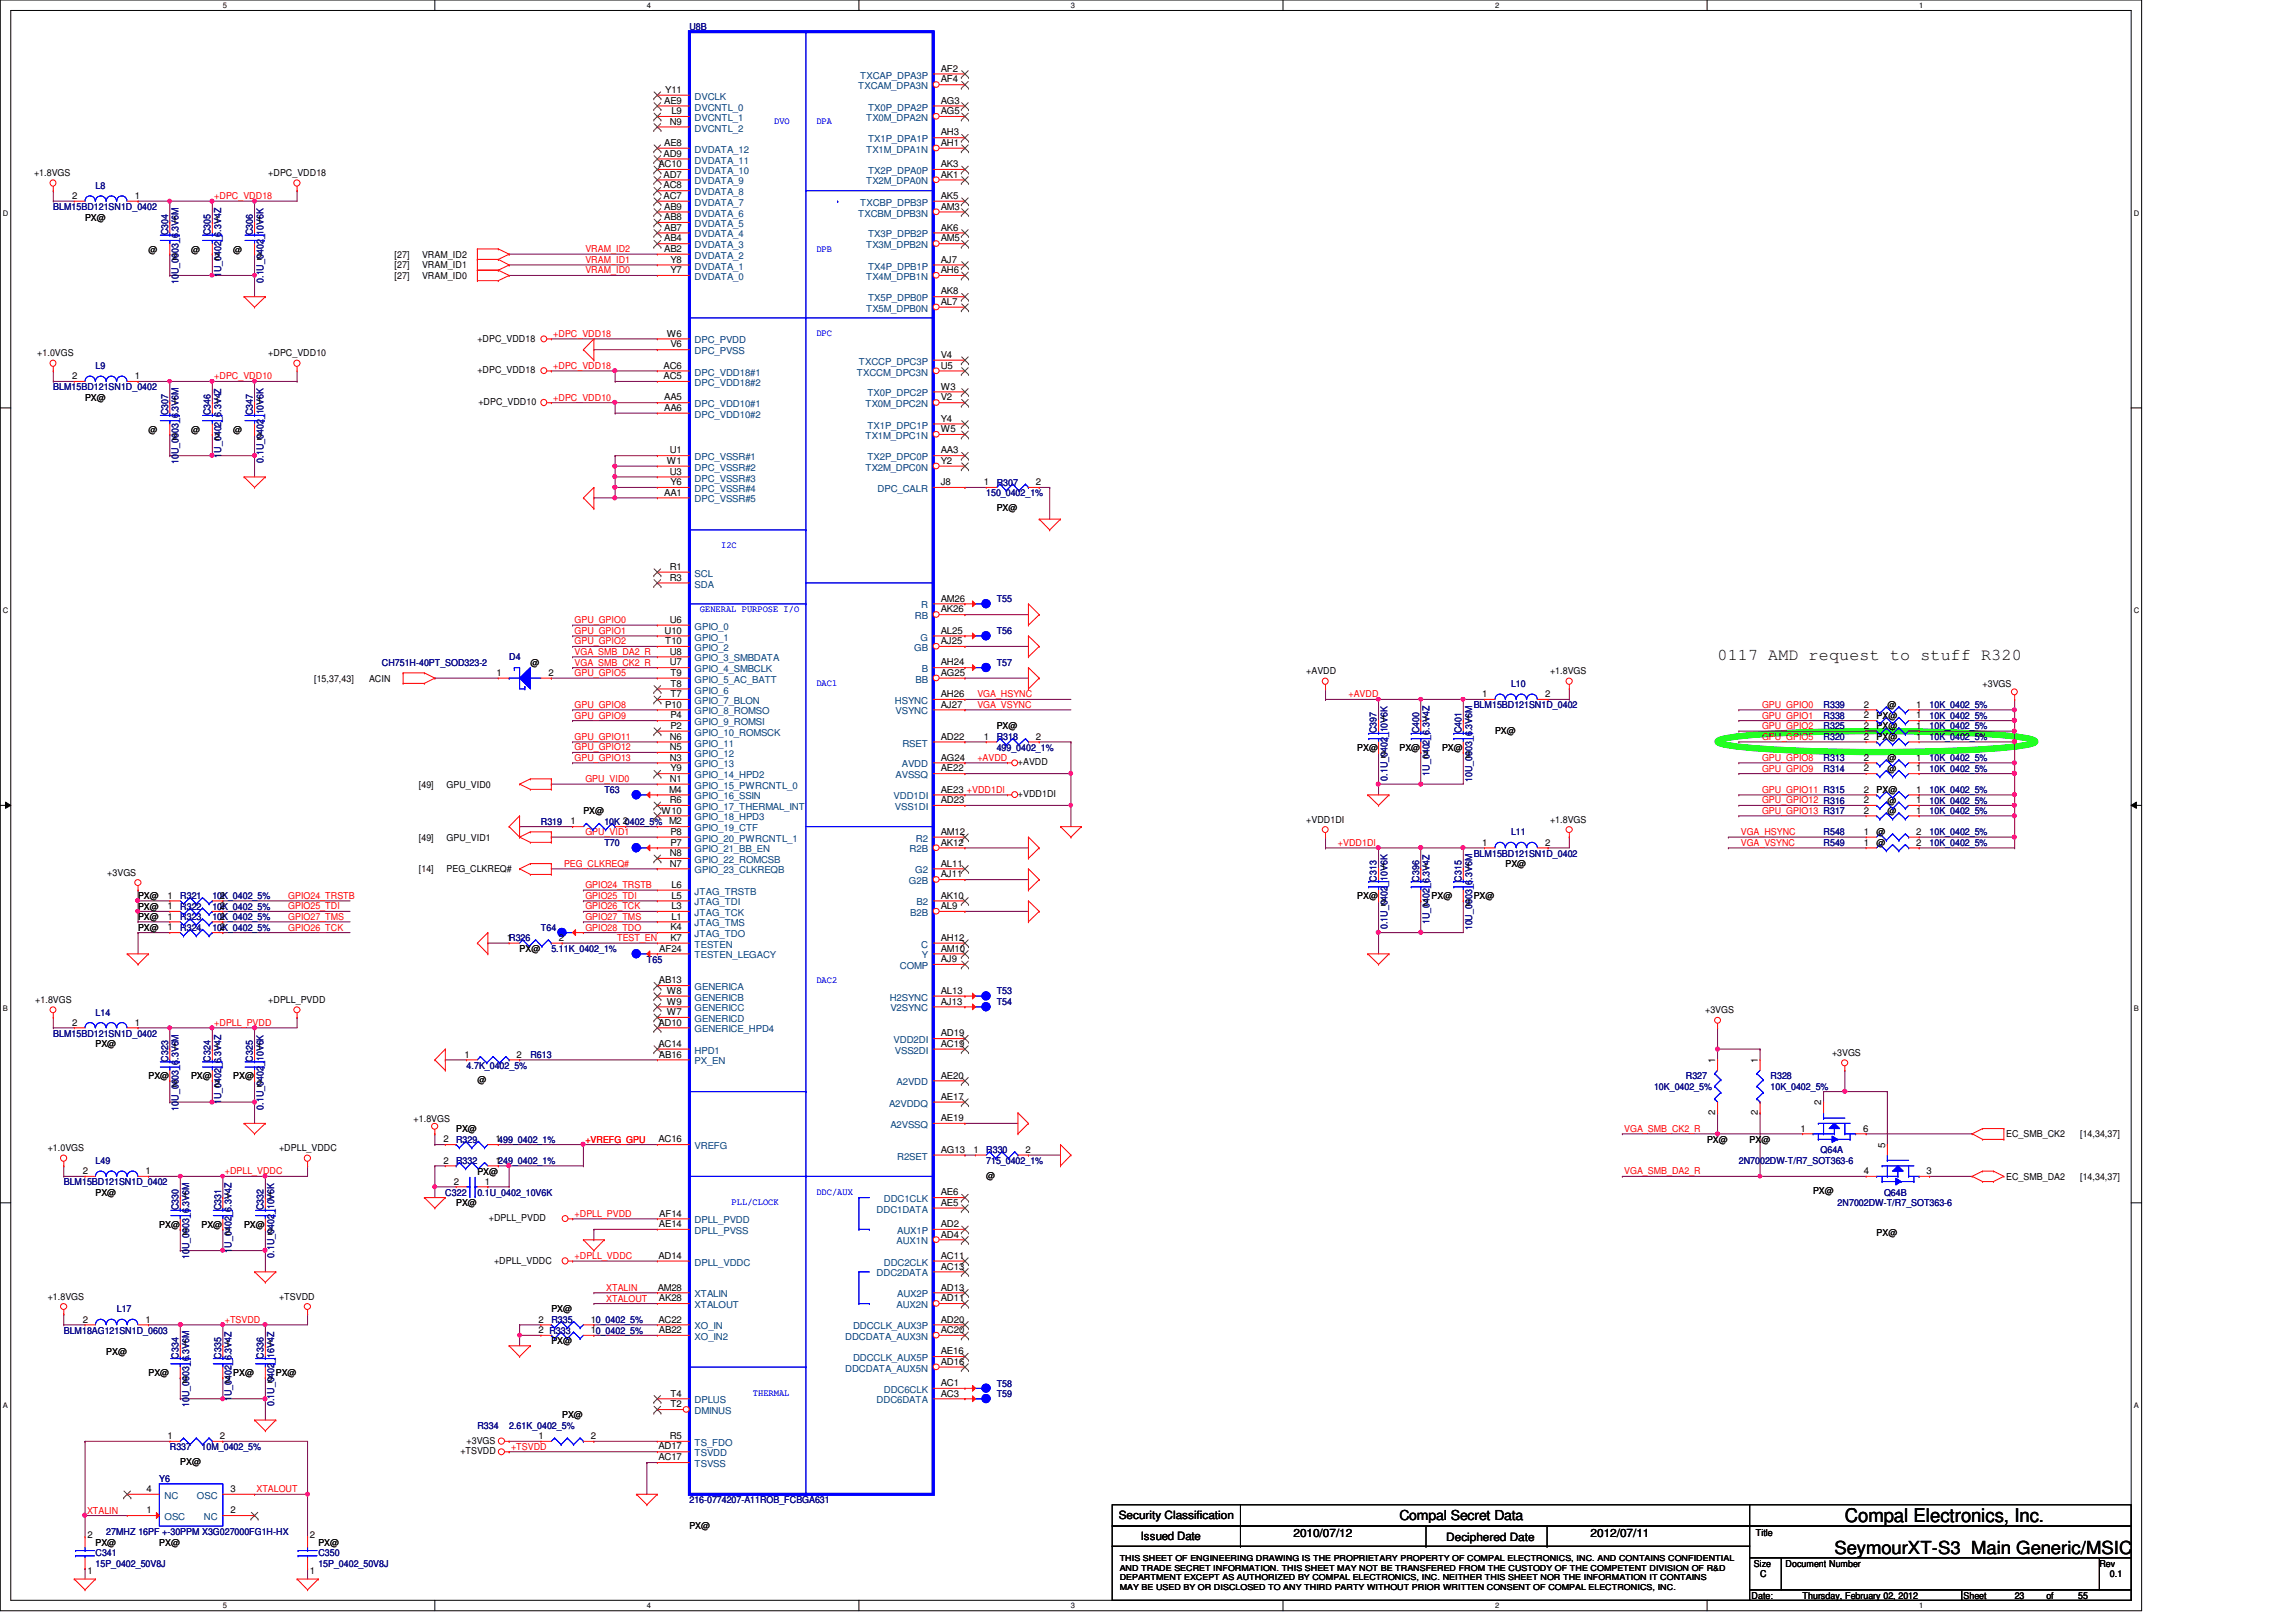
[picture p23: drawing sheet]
<svg xmlns="http://www.w3.org/2000/svg" width="297mm" height="210mm" viewBox="0 0 297 210" stroke-linecap="round" stroke-linejoin="round" font-family="sans-serif">
<defs><g id="words">
<text font-size="2.5" x="238.7" y="197">Compal Electronics, Inc.</text>
<text font-size="2.3" x="237.3" y="201">SeymourXT-S3 Main Generic/MSIC</text>
<text font-size="2.2" x="222.2" y="85.4">0117 AMD request to stuff R320</text>
<text font-size="1.8" x="181.1" y="196.8">Compal Secret Data</text>
<g font-size="1.5">
<text x="144.7" y="196.6">Security Classification</text>
<text x="147.6" y="199.3">Issued Date</text>
<text x="167.3" y="198.8">2010/07/12</text>
<text x="187.1" y="199.4">Deciphered Date</text>
<text x="205.8" y="198.8">2012/07/11</text>
</g>
<g font-size="1.2" fill="#000080">
<text x="89.2" y="3.9">U8B</text>
<text x="6.9" y="27.2">BLM15BD121SN1D_0402</text>
<text x="12.4" y="24.4">L8</text>
<text x="21.8" y="30.4" transform="rotate(-90 21.8 30.4)">C304</text>
<text x="27.2" y="30.4" transform="rotate(-90 27.2 30.4)">C305</text>
<text x="28.6" y="35.9" transform="rotate(-90 28.6 35.9)">1U_0402_6.3V4Z</text>
<text x="32.7" y="30.4" transform="rotate(-90 32.7 30.4)">C306</text>
<text x="23.1" y="36.7" transform="rotate(-90 23.1 36.7)">10U_0603_6.3V6M</text>
<text x="34.1" y="36.6" transform="rotate(-90 34.1 36.6)">0.1U_0402_10V6K</text>
<text x="12.4" y="47.8">L9</text>
<text x="6.9" y="50.5">BLM15BD121SN1D_0402</text>
<text x="21.8" y="53.8" transform="rotate(-90 21.8 53.8)">C307</text>
<text x="27.2" y="53.8" transform="rotate(-90 27.2 53.8)">C346</text>
<text x="32.7" y="53.8" transform="rotate(-90 32.7 53.8)">C347</text>
<text x="28.6" y="59.2" transform="rotate(-90 28.6 59.2)">1U_0402_6.3V4Z</text>
<text x="34.1" y="59.9" transform="rotate(-90 34.1 59.9)">0.1U_0402_10V6K</text>
<text x="23.1" y="60.1" transform="rotate(-90 23.1 60.1)">10U_0603_6.3V6M</text>
<text x="127.6" y="64.2">150_0402_1%</text>
<text x="128.9" y="62.9">R307</text>
<text x="128.9" y="77.9">T55</text>
<text x="128.9" y="82">T56</text>
<text x="49.4" y="86.1">CH751H-40PT_SOD323-2</text>
<text x="65.9" y="85.5">D4</text>
<text x="128.9" y="86.1">T57</text>
<text x="195.5" y="88.9">L10</text>
<text x="128.9" y="95.8">R318</text>
<text x="178.1" y="94.9" transform="rotate(-90 178.1 94.9)">C397</text>
<text x="183.6" y="94.9" transform="rotate(-90 183.6 94.9)">C400</text>
<text x="189.1" y="94.9" transform="rotate(-90 189.1 94.9)">C401</text>
<text x="190.7" y="91.7">BLM15BD121SN1D_0402</text>
<text x="235.9" y="94.4">R325</text>
<text x="235.9" y="93">R338</text>
<text x="235.9" y="91.7">R339</text>
<text x="235.9" y="95.8">R320</text>
<text x="249.6" y="94.4">10K_0402_5%</text>
<text x="249.6" y="93">10K_0402_5%</text>
<text x="249.6" y="91.7">10K_0402_5%</text>
<text x="249.6" y="95.8">10K_0402_5%</text>
<text x="128.9" y="97.2">499_0402_1%</text>
<text x="179.5" y="101" transform="rotate(-90 179.5 101)">0.1U_0402_10V6K</text>
<text x="185" y="100.4" transform="rotate(-90 185 100.4)">1U_0402_6.3V4Z</text>
<text x="190.5" y="101.2" transform="rotate(-90 190.5 101.2)">10U_0603_6.3V6M</text>
<text x="235.9" y="99.9">R314</text>
<text x="235.9" y="98.5">R313</text>
<text x="249.6" y="99.9">10K_0402_5%</text>
<text x="249.6" y="98.5">10K_0402_5%</text>
<text x="70" y="106.7">R319</text>
<text x="78.2" y="102.6">T63</text>
<text x="78.2" y="106.7">10K_0402_5%</text>
<text x="249.6" y="105.4">10K_0402_5%</text>
<text x="249.6" y="104">10K_0402_5%</text>
<text x="249.6" y="102.6">10K_0402_5%</text>
<text x="78.2" y="109.5">T70</text>
<text x="190.7" y="110.9">BLM15BD121SN1D_0402</text>
<text x="195.5" y="108.1">L11</text>
<text x="235.9" y="108.1">R548</text>
<text x="235.9" y="109.5">R549</text>
<text x="249.6" y="108.1">10K_0402_5%</text>
<text x="249.6" y="109.5">10K_0402_5%</text>
<text x="23.3" y="116.3">R321</text>
<text x="23.3" y="119.1">R323</text>
<text x="23.3" y="117.7">R322</text>
<text x="27.5" y="116.3">10K_0402_5%</text>
<text x="27.5" y="119.1">10K_0402_5%</text>
<text x="27.5" y="117.7">10K_0402_5%</text>
<text x="178.1" y="114.1" transform="rotate(-90 178.1 114.1)">C313</text>
<text x="183.6" y="114.1" transform="rotate(-90 183.6 114.1)">C396</text>
<text x="185" y="119.6" transform="rotate(-90 185 119.6)">1U_0402_6.3V4Z</text>
<text x="189.1" y="114.1" transform="rotate(-90 189.1 114.1)">C315</text>
<text x="23.3" y="120.4">R324</text>
<text x="27.5" y="120.4">10K_0402_5%</text>
<text x="70" y="120.4">T64</text>
<text x="71.3" y="123.2">5.11K_0402_1%</text>
<text x="83.7" y="124.6">T65</text>
<text x="179.5" y="120.3" transform="rotate(-90 179.5 120.3)">0.1U_0402_10V6K</text>
<text x="190.5" y="120.4" transform="rotate(-90 190.5 120.4)">10U_0603_6.3V6M</text>
<text x="12.4" y="131.4">L14</text>
<text x="128.9" y="130">T54</text>
<text x="128.9" y="128.7">T53</text>
<text x="6.9" y="134.2">BLM15BD121SN1D_0402</text>
<text x="21.8" y="137.4" transform="rotate(-90 21.8 137.4)">C323</text>
<text x="27.2" y="137.4" transform="rotate(-90 27.2 137.4)">C324</text>
<text x="32.7" y="137.4" transform="rotate(-90 32.7 137.4)">C325</text>
<text x="68.6" y="136.9">R613</text>
<text x="23.1" y="143.7" transform="rotate(-90 23.1 143.7)">10U_0603_6.3V6M</text>
<text x="28.6" y="142.9" transform="rotate(-90 28.6 142.9)">1U_0402_6.3V4Z</text>
<text x="34.1" y="143.6" transform="rotate(-90 34.1 143.6)">0.1U_0402_10V6K</text>
<text x="60.4" y="138.3">4.7K_0402_5%</text>
<text x="214" y="141">10K_0402_5%</text>
<text x="218.1" y="139.7">R327</text>
<text x="229.1" y="139.7">R328</text>
<text x="229.1" y="141">10K_0402_5%</text>
<text x="59" y="147.9">R329</text>
<text x="127.6" y="149.3">R330</text>
<text x="235.5" y="149.3">Q64A</text>
<text x="8.3" y="153.4">BLM15BD121SN1D_0402</text>
<text x="12.4" y="150.6">L49</text>
<text x="57.6" y="154.7">C322</text>
<text x="59" y="150.6">R332</text>
<text x="61.8" y="154.7">0.1U_0402_10V6K</text>
<text x="127.6" y="150.6">715_0402_1%</text>
<text x="225" y="150.6">2N7002DW-T/R7_SOT363-6</text>
<text x="243.8" y="154.7">Q64B</text>
<text x="23.1" y="156.6" transform="rotate(-90 23.1 156.6)">C330</text>
<text x="28.6" y="156.6" transform="rotate(-90 28.6 156.6)">C331</text>
<text x="34.1" y="156.6" transform="rotate(-90 34.1 156.6)">C332</text>
<text x="237.7" y="156.1">2N7002DW-T/R7_SOT363-6</text>
<text x="24.5" y="162.9" transform="rotate(-90 24.5 162.9)">10U_0603_6.3V6M</text>
<text x="30" y="162.1" transform="rotate(-90 30 162.1)">1U_0402_6.3V4Z</text>
<text x="35.5" y="162.8" transform="rotate(-90 35.5 162.8)">0.1U_0402_10V6K</text>
<text x="8.3" y="172.6">BLM18AG121SN1D_0603</text>
<text x="15.1" y="169.8">L17</text>
<text x="71.3" y="171.2">R335</text>
<text x="23.1" y="175.8" transform="rotate(-90 23.1 175.8)">C334</text>
<text x="28.6" y="175.8" transform="rotate(-90 28.6 175.8)">C335</text>
<text x="34.1" y="175.8" transform="rotate(-90 34.1 175.8)">C336</text>
<text x="128.9" y="179.5">T58</text>
<text x="24.5" y="182.1" transform="rotate(-90 24.5 182.1)">10U_0603_6.3V6M</text>
<text x="30" y="181.3" transform="rotate(-90 30 181.3)">1U_0402_6.3V4Z</text>
<text x="35.5" y="182" transform="rotate(-90 35.5 182)">0.1U_0402_16V4Z</text>
<text x="61.8" y="184.9">R334</text>
<text x="65.9" y="184.9">2.61K_0402_5%</text>
<text x="128.9" y="180.8">T59</text>
<text x="20.6" y="191.8">Y6</text>
<text x="22" y="187.7">R337</text>
<text x="26.1" y="187.7">10M_0402_5%</text>
<text x="89.2" y="194.5">216-0774207-A11ROB_FCBGA631</text>
<text x="12.4" y="201.4">C341</text>
<text x="12.4" y="202.7">15P_0402_50V8J</text>
<text x="13.8" y="198.6">27MHZ 16PF +-30PPM X3G027000FG1H-HX</text>
<text x="41.2" y="201.4">C350</text>
<text x="41.2" y="202.7">15P_0402_50V8J</text>
</g>
<g font-size="1.2" fill="#004080">
<text x="111" y="11.6">TXCAM_DPA3N</text>
<text x="111.3" y="10.2">TXCAP_DPA3P</text>
<text x="89.9" y="14.3">DVCNTL_0</text>
<text x="89.9" y="17">DVCNTL_2</text>
<text x="89.9" y="15.7">DVCNTL_1</text>
<text x="89.9" y="12.9">DVCLK</text>
<text x="112.1" y="15.7">TX0M_DPA2N</text>
<text x="112.3" y="14.3">TX0P_DPA2P</text>
<text x="89.9" y="23.9">DVDATA_9</text>
<text x="89.9" y="19.8">DVDATA_12</text>
<text x="89.9" y="21.2">DVDATA_11</text>
<text x="89.9" y="22.5">DVDATA_10</text>
<text x="112.1" y="19.8">TX1M_DPA1N</text>
<text x="112.1" y="23.9">TX2M_DPA0N</text>
<text x="112.3" y="18.4">TX1P_DPA1P</text>
<text x="112.3" y="22.5">TX2P_DPA0P</text>
<text x="89.9" y="26.6">DVDATA_7</text>
<text x="89.9" y="25.3">DVDATA_8</text>
<text x="89.9" y="29.4">DVDATA_5</text>
<text x="89.9" y="28">DVDATA_6</text>
<text x="111" y="28">TXCBM_DPB3N</text>
<text x="111.3" y="26.6">TXCBP_DPB3P</text>
<text x="89.9" y="32.1">DVDATA_3</text>
<text x="89.9" y="34.9">DVDATA_1</text>
<text x="89.9" y="33.5">DVDATA_2</text>
<text x="89.9" y="30.7">DVDATA_4</text>
<text x="112.1" y="32.1">TX3M_DPB2N</text>
<text x="112.3" y="30.7">TX3P_DPB2P</text>
<text x="112.3" y="34.9">TX4P_DPB1P</text>
<text x="89.9" y="36.2">DVDATA_0</text>
<text x="112.1" y="36.2">TX4M_DPB1N</text>
<text x="112.1" y="40.3">TX5M_DPB0N</text>
<text x="112.3" y="39">TX5P_DPB0P</text>
<text x="89.9" y="44.4">DPC_PVDD</text>
<text x="89.9" y="45.8">DPC_PVSS</text>
<text x="111.1" y="47.2">TXCCP_DPC3P</text>
<text x="89.9" y="48.6">DPC_VDD18#1</text>
<text x="89.9" y="52.7">DPC_VDD10#1</text>
<text x="89.9" y="50">DPC_VDD18#2</text>
<text x="110.9" y="48.6">TXCCM_DPC3N</text>
<text x="112" y="52.7">TX0M_DPC2N</text>
<text x="112.2" y="51.3">TX0P_DPC2P</text>
<text x="89.9" y="59.6">DPC_VSSR#1</text>
<text x="89.9" y="54.1">DPC_VDD10#2</text>
<text x="112" y="56.8">TX1M_DPC1N</text>
<text x="112.2" y="55.5">TX1P_DPC1P</text>
<text x="112.2" y="59.6">TX2P_DPC0P</text>
<text x="89.9" y="65">DPC_VSSR#5</text>
<text x="89.9" y="60.9">DPC_VSSR#2</text>
<text x="89.9" y="62.3">DPC_VSSR#3</text>
<text x="89.9" y="63.7">DPC_VSSR#4</text>
<text x="112" y="60.9">TX2M_DPC0N</text>
<text x="113.5" y="63.7">DPC_CALR</text>
<text x="89.9" y="74.6">SCL</text>
<text x="89.9" y="76">SDA</text>
<text x="89.9" y="81.5">GPIO_0</text>
<text x="89.9" y="82.9">GPIO_1</text>
<text x="118.4" y="80.1">RB</text>
<text x="119.1" y="82.9">G</text>
<text x="119.2" y="78.7">R</text>
<text x="89.9" y="84.2">GPIO_2</text>
<text x="89.9" y="85.6">GPIO_3_SMBDATA</text>
<text x="89.9" y="87">GPIO_4_SMBCLK</text>
<text x="89.9" y="88.3">GPIO_5_AC_BATT</text>
<text x="89.9" y="89.7">GPIO_6</text>
<text x="118.3" y="84.2">GB</text>
<text x="118.4" y="88.3">BB</text>
<text x="119.2" y="87">B</text>
<text x="89.9" y="95.2">GPIO_10_ROMSCK</text>
<text x="89.9" y="91.1">GPIO_7_BLON</text>
<text x="89.9" y="92.5">GPIO_8_ROMSO</text>
<text x="89.9" y="93.9">GPIO_9_ROMSI</text>
<text x="115.8" y="91.1">HSYNC</text>
<text x="115.9" y="92.5">VSYNC</text>
<text x="89.9" y="96.6">GPIO_11</text>
<text x="89.9" y="98">GPIO_12</text>
<text x="89.9" y="99.3">GPIO_13</text>
<text x="89.9" y="100.7">GPIO_14_HPD2</text>
<text x="115.9" y="100.7">AVSSQ</text>
<text x="116.7" y="99.3">AVDD</text>
<text x="116.8" y="96.6">RSET</text>
<text x="89.9" y="102.1">GPIO_15_PWRCNTL_0</text>
<text x="89.9" y="103.5">GPIO_16_SSIN</text>
<text x="89.9" y="104.8">GPIO_17_THERMAL_INT</text>
<text x="89.9" y="106.2">GPIO_18_HPD3</text>
<text x="89.9" y="107.6">GPIO_19_CTF</text>
<text x="115.6" y="103.5">VDD1DI</text>
<text x="115.8" y="104.8">VSS1DI</text>
<text x="89.9" y="108.9">GPIO_20_PWRCNTL_1</text>
<text x="89.9" y="110.3">GPIO_21_BB_EN</text>
<text x="89.9" y="111.7">GPIO_22_ROMCSB</text>
<text x="89.9" y="113">GPIO_23_CLKREQB</text>
<text x="117.7" y="110.3">R2B</text>
<text x="118.4" y="113">G2</text>
<text x="118.5" y="108.9">R2</text>
<text x="89.9" y="118.5">JTAG_TCK</text>
<text x="89.9" y="117.2">JTAG_TDI</text>
<text x="89.9" y="119.9">JTAG_TMS</text>
<text x="89.9" y="115.8">JTAG_TRSTB</text>
<text x="117.6" y="114.4">G2B</text>
<text x="117.8" y="118.5">B2B</text>
<text x="118.6" y="117.2">B2</text>
<text x="89.9" y="121.3">JTAG_TDO</text>
<text x="89.9" y="124">TESTEN_LEGACY</text>
<text x="89.9" y="122.6">TESTEN</text>
<text x="116.4" y="125.4">COMP</text>
<text x="119.2" y="122.6">C</text>
<text x="119.2" y="124">Y</text>
<text x="89.9" y="128.1">GENERICA</text>
<text x="89.9" y="129.5">GENERICB</text>
<text x="89.9" y="130.9">GENERICC</text>
<text x="115.1" y="129.5">H2SYNC</text>
<text x="115.2" y="130.9">V2SYNC</text>
<text x="89.9" y="132.2">GENERICD</text>
<text x="89.9" y="133.6">GENERICE_HPD4</text>
<text x="89.9" y="136.4">HPD1</text>
<text x="89.9" y="137.8">PX_EN</text>
<text x="115.6" y="135">VDD2DI</text>
<text x="115.8" y="136.4">VSS2DI</text>
<text x="115" y="143.2">A2VDDQ</text>
<text x="116" y="140.5">A2VDD</text>
<text x="89.9" y="148.7">VREFG</text>
<text x="115.2" y="146">A2VSSQ</text>
<text x="114.3" y="155.6">DDC1CLK</text>
<text x="116.1" y="150.1">R2SET</text>
<text x="89.9" y="158.3">DPLL_PVDD</text>
<text x="89.9" y="159.7">DPLL_PVSS</text>
<text x="113.4" y="156.9">DDC1DATA</text>
<text x="116" y="161">AUX1N</text>
<text x="116.1" y="159.7">AUX1P</text>
<text x="89.9" y="163.8">DPLL_VDDC</text>
<text x="89.9" y="167.9">XTALIN</text>
<text x="113.4" y="165.2">DDC2DATA</text>
<text x="114.3" y="163.8">DDC2CLK</text>
<text x="116.1" y="167.9">AUX2P</text>
<text x="89.9" y="169.3">XTALOUT</text>
<text x="89.9" y="173.4">XO_IN2</text>
<text x="89.9" y="172">XO_IN</text>
<text x="109.3" y="173.4">DDCDATA_AUX3N</text>
<text x="110.4" y="172">DDCCLK_AUX3P</text>
<text x="116" y="169.3">AUX2N</text>
<text x="109.3" y="177.5">DDCDATA_AUX5N</text>
<text x="110.4" y="176.1">DDCCLK_AUX5P</text>
<text x="89.9" y="183">DMINUS</text>
<text x="89.9" y="181.6">DPLUS</text>
<text x="113.4" y="181.6">DDC6DATA</text>
<text x="114.3" y="180.3">DDC6CLK</text>
<text x="89.9" y="187.1">TS_FDO</text>
<text x="89.9" y="188.5">TSVDD</text>
<text x="89.9" y="189.9">TSVSS</text>
<text x="21.3" y="194">NC</text>
<text x="21.3" y="196.7">OSC</text>
<text x="25.5" y="194">OSC</text>
<text x="26.4" y="196.7">NC</text>
</g>
<g font-size="1.2">
<text x="121.7" y="10.7">AF4</text>
<text x="121.7" y="9.3">AF2</text>
<text x="85.9" y="13.4">AE9</text>
<text x="86.1" y="12">Y11</text>
<text x="86.7" y="16.1">N9</text>
<text x="86.9" y="14.8">L9</text>
<text x="121.7" y="14.8">AG5</text>
<text x="121.7" y="13.4">AG3</text>
<text x="121.7" y="17.5">AH3</text>
<text x="4.4" y="22.8">+1.8VGS</text>
<text x="34.7" y="22.8">+DPC_VDD18</text>
<text x="85.2" y="21.6">AC10</text>
<text x="85.8" y="23">AD7</text>
<text x="85.8" y="20.3">AD9</text>
<text x="85.9" y="18.9">AE8</text>
<text x="121.7" y="18.9">AH1</text>
<text x="121.7" y="23">AK1</text>
<text x="121.7" y="21.6">AK3</text>
<text x="9.4" y="25.7">2</text>
<text x="11" y="28.6">PX@</text>
<text x="17.4" y="25.7">1</text>
<text x="22.3" y="28.9">1</text>
<text x="27.8" y="28.9">1</text>
<text x="33.2" y="28.9">1</text>
<text x="85.8" y="25.7">AC7</text>
<text x="85.8" y="24.4">AC8</text>
<text x="85.9" y="29.8">AB7</text>
<text x="85.9" y="28.5">AB8</text>
<text x="85.9" y="27.1">AB9</text>
<text x="121.7" y="29.8">AK6</text>
<text x="121.7" y="27.1">AM3</text>
<text x="121.7" y="25.7">AK5</text>
<text x="19.2" y="32.7">@</text>
<text x="22.3" y="33.7">2</text>
<text x="24.7" y="32.7">@</text>
<text x="27.8" y="33.7">2</text>
<text x="30.2" y="32.7">@</text>
<text x="33.2" y="33.7">2</text>
<text x="51.1" y="33.4">[27]</text>
<text x="51.1" y="34.7">[27]</text>
<text x="54.6" y="33.4">VRAM_ID2</text>
<text x="54.6" y="34.7">VRAM_ID1</text>
<text x="85.9" y="31.2">AB4</text>
<text x="85.9" y="32.6">AB2</text>
<text x="86.7" y="35.3">Y7</text>
<text x="86.7" y="34">Y8</text>
<text x="121.7" y="31.2">AM5</text>
<text x="121.7" y="35.3">AH6</text>
<text x="121.7" y="34">AJ7</text>
<text x="51.1" y="36.1">[27]</text>
<text x="54.6" y="36.1">VRAM_ID0</text>
<text x="121.7" y="39.5">AL7</text>
<text x="121.7" y="38.1">AK8</text>
<text x="4.8" y="46.1">+1.0VGS</text>
<text x="34.7" y="46.1">+DPC_VDD10</text>
<text x="61.8" y="44.2">+DPC_VDD18</text>
<text x="85.8" y="47.7">AC6</text>
<text x="86.3" y="43.6">W6</text>
<text x="86.7" y="45">V6</text>
<text x="121.7" y="47.7">U5</text>
<text x="121.7" y="46.3">V4</text>
<text x="9.4" y="49.1">2</text>
<text x="11" y="51.9">PX@</text>
<text x="17.4" y="49.1">1</text>
<text x="22.3" y="52.2">1</text>
<text x="27.8" y="52.2">1</text>
<text x="33.2" y="52.2">1</text>
<text x="61.8" y="48.3">+DPC_VDD18</text>
<text x="61.9" y="52.4">+DPC_VDD10</text>
<text x="85.8" y="49.1">AC5</text>
<text x="85.9" y="51.8">AA5</text>
<text x="85.9" y="53.2">AA6</text>
<text x="121.7" y="51.8">V2</text>
<text x="121.7" y="50.4">W3</text>
<text x="19.2" y="56">@</text>
<text x="22.3" y="57">2</text>
<text x="24.7" y="56">@</text>
<text x="27.8" y="57">2</text>
<text x="30.2" y="56">@</text>
<text x="33.2" y="57">2</text>
<text x="86.7" y="58.7">U1</text>
<text x="121.7" y="54.6">Y4</text>
<text x="121.7" y="58.7">AA3</text>
<text x="121.7" y="55.9">W5</text>
<text x="85.9" y="64.1">AA1</text>
<text x="86.3" y="60">W1</text>
<text x="86.7" y="61.4">U3</text>
<text x="86.7" y="62.8">Y6</text>
<text x="121.7" y="60">Y2</text>
<text x="121.7" y="62.8">J8</text>
<text x="127.3" y="62.8">1</text>
<text x="134" y="62.8">2</text>
<text x="128.9" y="66.1">PX@</text>
<text x="86.7" y="73.7">R1</text>
<text x="86.7" y="75.1">R3</text>
<text x="121.7" y="77.9">AM26</text>
<text x="86" y="82">U10</text>
<text x="86.1" y="83.4">T10</text>
<text x="86.7" y="80.6">U6</text>
<text x="121.7" y="82">AL25</text>
<text x="121.7" y="83.4">AJ25</text>
<text x="121.7" y="79.2">AK26</text>
<text x="40.6" y="88.2">[15,37,43]</text>
<text x="47.7" y="88.2">ACIN</text>
<text x="64.2" y="87.5">1</text>
<text x="68.6" y="86.1">@</text>
<text x="70.9" y="87.5">2</text>
<text x="86.7" y="84.7">U8</text>
<text x="86.7" y="86.1">U7</text>
<text x="86.7" y="87.5">T9</text>
<text x="86.7" y="88.9">T8</text>
<text x="121.7" y="86.1">AH24</text>
<text x="121.7" y="87.5">AG25</text>
<text x="169" y="87.2">+AVDD</text>
<text x="200.5" y="87.2">+1.8VGS</text>
<text x="256.5" y="88.9">+3VGS</text>
<text x="86.1" y="91.6">P10</text>
<text x="86.7" y="95.7">N6</text>
<text x="86.7" y="94.3">P2</text>
<text x="86.7" y="90.2">T7</text>
<text x="86.7" y="93">P4</text>
<text x="121.7" y="90.2">AH26</text>
<text x="121.7" y="95.7">AD22</text>
<text x="121.7" y="91.6">AJ27</text>
<text x="127.3" y="95.7">1</text>
<text x="128.9" y="94.4">PX@</text>
<text x="134" y="95.7">2</text>
<text x="178.6" y="93.4">1</text>
<text x="184.1" y="93.4">1</text>
<text x="189.6" y="93.4">1</text>
<text x="191.8" y="90.2">1</text>
<text x="193.4" y="95">PX@</text>
<text x="199.9" y="90.2">2</text>
<text x="241.1" y="94.3">2</text>
<text x="241.1" y="93">2</text>
<text x="241.1" y="91.6">2</text>
<text x="241.1" y="95.7">2</text>
<text x="242.8" y="94.4">PX@</text>
<text x="242.8" y="93">PX@</text>
<text x="242.8" y="95.8">PX@</text>
<text x="244.2" y="91.7">@</text>
<text x="247.9" y="94.3">1</text>
<text x="247.9" y="93">1</text>
<text x="247.9" y="91.6">1</text>
<text x="247.9" y="95.7">1</text>
<text x="54.2" y="101.9">[49]</text>
<text x="57.8" y="101.9">GPU_VID0</text>
<text x="86.7" y="97.1">N5</text>
<text x="86.7" y="98.4">N3</text>
<text x="86.7" y="101.2">N1</text>
<text x="86.7" y="99.8">Y9</text>
<text x="121.7" y="98.4">AG24</text>
<text x="121.7" y="99.8">AE22</text>
<text x="131.7" y="99.1">+AVDD</text>
<text x="175.6" y="97.2">PX@</text>
<text x="178.6" y="98.1">2</text>
<text x="181.1" y="97.2">PX@</text>
<text x="184.1" y="98.1">2</text>
<text x="186.6" y="97.2">PX@</text>
<text x="189.6" y="98.1">2</text>
<text x="241.1" y="99.8">2</text>
<text x="241.1" y="98.4">2</text>
<text x="244.2" y="99.9">@</text>
<text x="244.2" y="98.5">@</text>
<text x="247.9" y="99.8">1</text>
<text x="247.9" y="98.4">1</text>
<text x="73.8" y="106.7">1</text>
<text x="75.5" y="105.4">PX@</text>
<text x="80.6" y="106.7">2</text>
<text x="85.6" y="105.3">W10</text>
<text x="86.6" y="102.6">M4</text>
<text x="86.6" y="106.7">M2</text>
<text x="86.7" y="103.9">R6</text>
<text x="121.7" y="103.9">AD23</text>
<text x="121.7" y="102.6">AE23 +VDD1DI</text>
<text x="131.7" y="103.2">+VDD1DI</text>
<text x="169" y="106.5">+VDD1DI</text>
<text x="200.5" y="106.5">+1.8VGS</text>
<text x="241.1" y="105.3">2</text>
<text x="241.1" y="103.9">2</text>
<text x="241.1" y="102.6">2</text>
<text x="242.8" y="102.6">PX@</text>
<text x="244.2" y="105.4">@</text>
<text x="244.2" y="104">@</text>
<text x="247.9" y="105.3">1</text>
<text x="247.9" y="103.9">1</text>
<text x="247.9" y="102.6">1</text>
<text x="13.9" y="113.3">+3VGS</text>
<text x="54.2" y="108.8">[49]</text>
<text x="54.2" y="112.9">[14]</text>
<text x="57.8" y="108.8">GPU_VID1</text>
<text x="57.8" y="112.9">PEG_CLKREQ#</text>
<text x="86.7" y="110.8">N8</text>
<text x="86.7" y="112.1">N7</text>
<text x="86.7" y="108">P8</text>
<text x="86.7" y="109.4">P7</text>
<text x="121.7" y="112.1">AL11</text>
<text x="121.7" y="113.5">AJ11</text>
<text x="121.7" y="108">AM12</text>
<text x="121.7" y="109.4">AK12</text>
<text x="178.6" y="112.6">1</text>
<text x="184.1" y="112.6">1</text>
<text x="189.6" y="112.6">1</text>
<text x="191.8" y="109.4">1</text>
<text x="194.8" y="112.2">PX@</text>
<text x="199.9" y="109.4">2</text>
<text x="241.1" y="108">1</text>
<text x="241.1" y="109.4">1</text>
<text x="242.8" y="108.1">@</text>
<text x="242.8" y="109.5">@</text>
<text x="247.9" y="108">2</text>
<text x="247.9" y="109.4">2</text>
<text x="17.9" y="116.3">PX@</text>
<text x="17.9" y="119.1">PX@</text>
<text x="17.9" y="117.7">PX@</text>
<text x="21.7" y="116.3">1</text>
<text x="21.7" y="119">1</text>
<text x="21.7" y="117.6">1</text>
<text x="28.4" y="116.3">2</text>
<text x="28.4" y="119">2</text>
<text x="28.4" y="117.6">2</text>
<text x="86.9" y="117.6">L3</text>
<text x="86.9" y="116.3">L5</text>
<text x="86.9" y="119">L1</text>
<text x="86.9" y="114.9">L6</text>
<text x="121.7" y="116.3">AK10</text>
<text x="121.7" y="117.6">AL9</text>
<text x="175.6" y="116.3">PX@</text>
<text x="178.6" y="117.3">2</text>
<text x="184.1" y="117.3">2</text>
<text x="185.2" y="116.3">PX@</text>
<text x="189.6" y="117.3">2</text>
<text x="190.7" y="116.3">PX@</text>
<text x="17.9" y="120.4">PX@</text>
<text x="21.7" y="120.4">1</text>
<text x="28.4" y="120.4">2</text>
<text x="65.6" y="121.8">1R326</text>
<text x="67.2" y="123.2">PX@</text>
<text x="72.3" y="121.8">2</text>
<text x="85.3" y="123.1">AF24</text>
<text x="86.7" y="120.4">K4</text>
<text x="86.7" y="121.8">K7</text>
<text x="121.7" y="121.8">AH12</text>
<text x="121.7" y="124.5">AJ9</text>
<text x="121.7" y="123.1">AM10</text>
<text x="4.6" y="129.8">+1.8VGS</text>
<text x="34.7" y="129.8">+DPLL_PVDD</text>
<text x="85.3" y="127.3">AB13</text>
<text x="86.3" y="128.6">W8</text>
<text x="86.3" y="130">W9</text>
<text x="86.3" y="131.4">W7</text>
<text x="121.7" y="128.6">AL13</text>
<text x="121.7" y="130">AJ13</text>
<text x="220.6" y="131.1">+3VGS</text>
<text x="9.4" y="132.7">2</text>
<text x="12.4" y="135.6">PX@</text>
<text x="17.4" y="132.7">1</text>
<text x="22.3" y="135.9">1</text>
<text x="27.8" y="135.9">1</text>
<text x="33.2" y="135.9">1</text>
<text x="60.1" y="136.9">1</text>
<text x="66.8" y="136.9">2</text>
<text x="85.2" y="132.7">AD10</text>
<text x="85.2" y="135.5">AC14</text>
<text x="85.3" y="136.9">AB16</text>
<text x="121.7" y="135.5">AC19</text>
<text x="121.7" y="134.1">AD19</text>
<text x="221.9" y="137.5" transform="rotate(-90 221.9 137.5)">1</text>
<text x="227.4" y="137.5" transform="rotate(-90 227.4 137.5)">1</text>
<text x="237" y="136.7">+3VGS</text>
<text x="19.2" y="139.7">PX@</text>
<text x="22.3" y="140.6">2</text>
<text x="24.7" y="139.7">PX@</text>
<text x="27.8" y="140.6">2</text>
<text x="30.2" y="139.7">PX@</text>
<text x="33.2" y="140.6">2</text>
<text x="61.8" y="140.2">@</text>
<text x="121.7" y="139.6">AE20</text>
<text x="121.7" y="142.3">AE17</text>
<text x="235.6" y="143" transform="rotate(-90 235.6 143)">2</text>
<text x="6.2" y="149">+1.0VGS</text>
<text x="36.1" y="149">+DPLL_VDDC</text>
<text x="53.5" y="145.2">+1.8VGS</text>
<text x="57.4" y="147.8">2</text>
<text x="59" y="146.5">PX@</text>
<text x="64.1" y="147.8">1499_0402_1%</text>
<text x="85.2" y="147.8">AC16</text>
<text x="121.7" y="145.1">AE19</text>
<text x="121.7" y="149.2">AG13</text>
<text x="125.9" y="149.2">1</text>
<text x="132.7" y="149.2">2</text>
<text x="220.8" y="147.9">PX@</text>
<text x="221.9" y="144.3" transform="rotate(-90 221.9 144.3)">2</text>
<text x="226.4" y="147.9">PX@</text>
<text x="227.4" y="144.3" transform="rotate(-90 227.4 144.3)">2</text>
<text x="232.9" y="146.4">1</text>
<text x="241" y="146.4">6</text>
<text x="243.9" y="148.5" transform="rotate(-90 243.9 148.5)">5</text>
<text x="259.5" y="147.2">EC_SMB_CK2</text>
<text x="269.1" y="147.2">[14,34,37]</text>
<text x="10.7" y="151.9">2</text>
<text x="12.4" y="154.7">PX@</text>
<text x="18.8" y="151.9">1</text>
<text x="23.6" y="155.1">1</text>
<text x="29.1" y="155.1">1</text>
<text x="34.6" y="155.1">1</text>
<text x="57.4" y="150.6">2</text>
<text x="58.7" y="153.3">2</text>
<text x="61.8" y="152">PX@</text>
<text x="62.7" y="153.3">1</text>
<text x="64.1" y="150.6">1249_0402_1%</text>
<text x="121.7" y="154.7">AE6</text>
<text x="127.6" y="152.6">@</text>
<text x="234.6" y="154.5">PX@</text>
<text x="241.1" y="151.9">4</text>
<text x="249.3" y="151.9">3</text>
<text x="259.5" y="152.7">EC_SMB_DA2</text>
<text x="269.1" y="152.7">[14,34,37]</text>
<text x="20.6" y="158.9">PX@</text>
<text x="23.6" y="159.9">2</text>
<text x="26.1" y="158.9">PX@</text>
<text x="29.1" y="159.9">2</text>
<text x="31.6" y="158.9">PX@</text>
<text x="34.6" y="159.9">2</text>
<text x="59" y="156.1">PX@</text>
<text x="63.2" y="158">+DPLL_PVDD</text>
<text x="85.3" y="158.8">AE14</text>
<text x="85.3" y="157.4">AF14</text>
<text x="121.7" y="160.1">AD4</text>
<text x="121.7" y="158.8">AD2</text>
<text x="121.7" y="156">AE5</text>
<text x="242.8" y="160">PX@</text>
<text x="63.9" y="163.5">+DPLL_VDDC</text>
<text x="85.1" y="167">AM28</text>
<text x="85.2" y="162.9">AD14</text>
<text x="121.7" y="167">AD13</text>
<text x="121.7" y="162.9">AC11</text>
<text x="121.7" y="164.3">AC13</text>
<text x="6.2" y="168.2">+1.8VGS</text>
<text x="10.7" y="171.2">2</text>
<text x="18.8" y="171.2">1</text>
<text x="36.1" y="168.2">+TSVDD</text>
<text x="69.7" y="172.5">2 R333</text>
<text x="69.7" y="171.2">2</text>
<text x="71.3" y="173.9">PX@</text>
<text x="71.3" y="169.8">PX@</text>
<text x="76.5" y="172.5">10_0402_5%</text>
<text x="76.5" y="171.2">10_0402_5%</text>
<text x="85.2" y="171.2">AC22</text>
<text x="85.3" y="168.4">AK28</text>
<text x="85.3" y="172.5">AB22</text>
<text x="121.7" y="172.5">AC20</text>
<text x="121.7" y="171.2">AD20</text>
<text x="121.7" y="168.4">AD11</text>
<text x="13.8" y="175.3">PX@</text>
<text x="19.2" y="178.1">PX@</text>
<text x="23.6" y="174.3">1</text>
<text x="23.6" y="179">2</text>
<text x="29.1" y="174.3">1</text>
<text x="29.1" y="179">2</text>
<text x="30.2" y="178.1">PX@</text>
<text x="34.6" y="174.3">1</text>
<text x="34.6" y="179">2</text>
<text x="35.7" y="178.1">PX@</text>
<text x="121.7" y="179.4">AC1</text>
<text x="121.7" y="176.6">AD16</text>
<text x="121.7" y="175.3">AE16</text>
<text x="72.7" y="183.6">PX@</text>
<text x="86.7" y="182.1">T2</text>
<text x="86.7" y="180.7">T4</text>
<text x="121.7" y="180.7">AC3</text>
<text x="21.7" y="186.2">1</text>
<text x="23.3" y="189.6">PX@</text>
<text x="28.4" y="186.2">2</text>
<text x="59.6" y="188.2">+TSVDD</text>
<text x="60.4" y="186.9">+3VGS</text>
<text x="69.7" y="186.2">1</text>
<text x="76.5" y="186.2">2</text>
<text x="85.2" y="187.6">AD17</text>
<text x="85.2" y="189">AC17</text>
<text x="86.7" y="186.2">R5</text>
<text x="19" y="193.1">4</text>
<text x="19" y="195.8">1</text>
<text x="29.8" y="193.1">3</text>
<text x="29.8" y="195.8">2</text>
<text x="89.2" y="197.8">PX@</text>
<text x="11.3" y="203.7">1</text>
<text x="11.3" y="199">2</text>
<text x="12.4" y="200">PX@</text>
<text x="20.6" y="200">PX@</text>
<text x="40.1" y="203.7">1</text>
<text x="40.1" y="199">2</text>
<text x="41.2" y="200">PX@</text>
<text x="226.9" y="202.7">Size</text>
<text x="227.2" y="198.8">Title</text>
<text x="231" y="202.7">Document Number</text>
<text x="271.6" y="202.7">Rev</text>
<text x="226.6" y="206.9">Date:</text>
<text x="227.7" y="204.1">C</text>
<text x="233.2" y="206.9">Thursday, February 02, 2012</text>
<text x="254" y="206.9">Sheet</text>
<text x="260.6" y="206.9">23</text>
<text x="264.7" y="206.9">of</text>
<text x="268.9" y="206.9">55</text>
<text x="273" y="204.1">0.1</text>
</g>
<g font-size="1.2" fill="#00f">
<text x="100.2" y="16.1">DVO</text>
<text x="105.6" y="16.1">DPA</text>
<text x="105.6" y="32.6">DPB</text>
<text x="105.6" y="43.5">DPC</text>
<text x="93.3" y="71">I2C</text>
<text x="90.5" y="79.2">GENERAL PURPOSE I/O</text>
<text x="105.6" y="88.8">DAC1</text>
<text x="105.6" y="127.2">DAC2</text>
<text x="94.7" y="156">PLL/CLOCK</text>
<text x="105.6" y="154.6">DDC/AUX</text>
<text x="97.4" y="180.7">THERMAL</text>
</g>
<g font-size="1.2" fill="#f00">
<text x="27.7" y="25.8">+DPC_VDD18</text>
<text x="75.7" y="35.4">VRAM_ID0</text>
<text x="75.7" y="34">VRAM_ID1</text>
<text x="75.7" y="32.6">VRAM_ID2</text>
<text x="71.6" y="43.6">+DPC_VDD18</text>
<text x="71.6" y="47.8">+DPC_VDD18</text>
<text x="27.7" y="49.1">+DPC_VDD10</text>
<text x="71.6" y="51.9">+DPC_VDD10</text>
<text x="74.3" y="80.6">GPU_GPIO0</text>
<text x="74.3" y="82">GPU_GPIO1</text>
<text x="74.3" y="83.4">GPU_GPIO2</text>
<text x="74.3" y="87.5">GPU_GPIO5</text>
<text x="74.3" y="84.8">VGA_SMB_DA2_R</text>
<text x="74.3" y="86.1">VGA_SMB_CK2_R</text>
<text x="74.3" y="93">GPU_GPIO9</text>
<text x="74.3" y="95.8">GPU_GPIO11</text>
<text x="74.3" y="91.6">GPU_GPIO8</text>
<text x="126.4" y="91.6">VGA_VSYNC</text>
<text x="126.4" y="90.3">VGA_HSYNC</text>
<text x="174.5" y="90.3">+AVDD</text>
<text x="228" y="91.6">GPU_GPIO0</text>
<text x="228" y="94.4">GPU_GPIO2</text>
<text x="228" y="93">GPU_GPIO1</text>
<text x="228" y="95.8">GPU_GPIO5</text>
<text x="74.3" y="97.1">GPU_GPIO12</text>
<text x="74.3" y="98.5">GPU_GPIO13</text>
<text x="75.7" y="101.2">GPU_VID0</text>
<text x="126.4" y="98.5">+AVDD</text>
<text x="228" y="99.9">GPU_GPIO9</text>
<text x="228" y="98.5">GPU_GPIO8</text>
<text x="228" y="105.3">GPU_GPIO13 R317</text>
<text x="228" y="104">GPU_GPIO12 R316</text>
<text x="228" y="102.6">GPU_GPIO11 R315</text>
<text x="73" y="112.2">PEG_CLKREQ#</text>
<text x="75.7" y="108.1">GPU_VID1</text>
<text x="173.1" y="109.5">+VDD1DI</text>
<text x="225.2" y="108.1">VGA_HSYNC</text>
<text x="225.2" y="109.5">VGA_VSYNC</text>
<text x="37.3" y="116.3">GPIO24_TRSTB</text>
<text x="37.3" y="117.7">GPIO25_TDI</text>
<text x="37.3" y="119">GPIO27_TMS</text>
<text x="75.7" y="116.3">GPIO25_TDI</text>
<text x="75.7" y="114.9">GPIO24_TRSTB</text>
<text x="75.7" y="117.7">GPIO26_TCK</text>
<text x="75.7" y="119">GPIO27_TMS</text>
<text x="37.3" y="120.4">GPIO26_TCK</text>
<text x="75.7" y="120.4">GPIO28_TDO</text>
<text x="79.8" y="121.8">TEST_EN</text>
<text x="27.7" y="132.8">+DPLL_PVDD</text>
<text x="75.7" y="147.9">+VREFG_GPU</text>
<text x="210.1" y="146.5">VGA_SMB_CK2_R</text>
<text x="29.1" y="152">+DPLL_VDDC</text>
<text x="210.1" y="152">VGA_SMB_DA2_R</text>
<text x="74.3" y="157.5">+DPLL_PVDD</text>
<text x="74.3" y="162.9">+DPLL_VDDC</text>
<text x="78.4" y="167">XTALIN</text>
<text x="29.1" y="171.2">+TSVDD</text>
<text x="78.4" y="168.4">XTALOUT</text>
<text x="66.1" y="187.6">+TSVDD</text>
<text x="11.3" y="195.9">XTALIN</text>
<text x="33.2" y="193.1">XTALOUT</text>
</g>
<g font-size="1.1">
<text x="144.9" y="203.2">AND TRADE SECRET INFORMATION. THIS SHEET MAY NOT BE TRANSFERED FROM THE CUSTODY OF THE COMPETENT DIVISION OF R&amp;D</text>
<text x="144.9" y="202">THIS SHEET OF ENGINEERING DRAWING IS THE PROPRIETARY PROPERTY OF COMPAL ELECTRONICS, INC. AND CONTAINS CONFIDENTIAL</text>
<text x="144.9" y="204.5">DEPARTMENT EXCEPT AS AUTHORIZED BY COMPAL ELECTRONICS, INC. NEITHER THIS SHEET NOR THE INFORMATION IT CONTAINS</text>
<text x="144.9" y="205.7">MAY BE USED BY OR DISCLOSED TO ANY THIRD PARTY WITHOUT PRIOR WRITTEN CONSENT OF COMPAL ELECTRONICS, INC.</text>
</g>
<g font-size="1">
<text x="28.8" y="1">5</text>
<text x="83.7" y="1">4</text>
<text x="138.6" y="1">3</text>
<text x="193.4" y="1">2</text>
<text x="248.3" y="1">1</text>
<text x=".4" y="27.9">D</text>
<text x="276.1" y="27.9">D</text>
<text x=".4" y="79.4">C</text>
<text x="276.1" y="79.4">C</text>
<text x=".4" y="130.8">B</text>
<text x="276.1" y="130.8">B</text>
<text x=".4" y="182.2">A</text>
<text x="276.1" y="182.2">A</text>
<text x="28.8" y="208.1">5</text>
<text x="83.7" y="208.1">4</text>
<text x="138.6" y="208.1">3</text>
<text x="193.4" y="208.1">2</text>
<text x="248.3" y="208.1">1</text>
</g>
</g></defs>
<path d="M0 0h277.1v208.4h-277.1zM1.4 1.4h274.3v205.7h-274.3z" fill="none" stroke="#000" stroke-width=".13"/>
<g fill="#fff">
<path d="M28.8 .1h.6v1.1h-.6z"/>
<path d="M28.8 207.2h.6v1.1h-.6z"/>
</g>
<path d="M56.3 0v1.4M56.3 207.1v1.3" fill="none" stroke="#000" stroke-width=".13"/>
<g fill="#fff">
<path d="M83.7 .1h.5v1.1h-.5z"/>
<path d="M83.7 207.2h.5v1.1h-.5z"/>
</g>
<path d="M111.1 0v1.4M111.1 207.1v1.3" fill="none" stroke="#000" stroke-width=".13"/>
<g fill="#fff">
<path d="M138.6 .1h.5v1.1h-.5z"/>
<path d="M138.6 207.2h.5v1.1h-.5z"/>
</g>
<path d="M166 0v1.4M166 207.1v1.3" fill="none" stroke="#000" stroke-width=".13"/>
<g fill="#fff">
<path d="M193.4 .1h.6v1.1h-.6z"/>
<path d="M193.4 207.2h.6v1.1h-.6z"/>
</g>
<path d="M220.8 0v1.4M220.8 207.1v1.3" fill="none" stroke="#000" stroke-width=".13"/>
<g fill="#fff">
<path d="M248.3 .1h.5v1.1h-.5z"/>
<path d="M248.3 207.2h.5v1.1h-.5z"/>
<path d="M.4 27.1h.7v1.1h-.7z"/>
<path d="M276.1 27.1h.7v1.1h-.7z"/>
<path d="M.4 78.5h.7v1.1h-.7z"/>
<path d="M276.1 78.5h.7v1.1h-.7z"/>
</g>
<path d="M0 52.8h1.4M275.7 52.8h1.4" fill="none" stroke="#000" stroke-width=".13"/>
<g fill="#fff">
<path d="M.4 129.9h.6v1.1h-.6z"/>
<path d="M276.1 129.9h.6v1.1h-.6z"/>
</g>
<path d="M0 104.2h1.4M.7 103.8l.7 .4-.7 .4zM275.7 104.2l.7-.4v.8zM275.7 104.2h1.4" fill="none" stroke="#000" stroke-width=".13"/>
<path d="M.7 103.8l.7 .4-.7 .4zM275.7 104.2l.7-.4v.8z" fill="#000"/>
<g fill="#fff">
<path d="M.4 181.4h.6v1.1h-.6z"/>
<path d="M276.1 181.4h.6v1.1h-.6z"/>
</g>
<path d="M0 155.7h1.4M275.7 155.7h1.4" fill="none" stroke="#000" stroke-width=".13"/>
<path d="M222.3 95.8a22.7 22.7 0 0 1 5.9-.8 251 251 0 0 1 31.9 .2 11 11 0 0 1 3.1 .6l.1 .2-.1 .1a23.9 23.9 0 0 1-5.9 .8 242.7 242.7 0 0 1-31.9-.2 11.4 11.4 0 0 1-3.1-.6l-.1-.1z" fill="none" stroke="#0f0" stroke-width=".8"/>
<path d="M124.8 96h.1M124.8 96h2.8M134.4 96h.1M134.4 96h4.2M124.8 104.2h.1M124.8 100.1h.1M124.8 104.2h13.8M124.8 100.1h13.8M138.6 104.2h.1M138.6 104.2v2.8" fill="none" stroke="#800040" stroke-width=".13"/>
<path d="M138.4 104h.3l.1 .2-.1 .2h-.2h-.1z" fill-rule="evenodd" fill="#f0f"/>
<path d="M138.4 104h.3l.1 .2-.1 .2h-.2h-.1z" fill="none" stroke="#f0f" stroke-width=".13"/>
<path d="M138.6 100.1h.1M138.6 100.1v4.1" fill="none" stroke="#800040" stroke-width=".13"/>
<path d="M138.4 99.9l.1-.1 .2 .1v.4h-.2h-.1z" fill-rule="evenodd" fill="#f0f"/>
<path d="M138.4 99.9l.1-.1 .2 .1v.4h-.2h-.1z" fill="none" stroke="#f0f" stroke-width=".13"/>
<path d="M79.6 63.1h.1M79.6 63.1h5.4M138.6 96h.1M138.6 96v4.1" fill="none" stroke="#800040" stroke-width=".13"/>
<circle cx="79.5" cy="63" r=".25" fill="#f0f"/>
<circle cx="79.5" cy="63" r=".25" fill="none" stroke="#f0f" stroke-width=".13"/>
<path d="M79.6 63.1h.1M79.6 63.1v1.3" fill="none" stroke="#800040" stroke-width=".13"/>
<circle cx="79.5" cy="64.4" r=".26" fill="#f0f"/>
<circle cx="79.5" cy="64.4" r=".26" fill="none" stroke="#f0f" stroke-width=".13"/>
<circle cx="79.5" cy="63" r=".25" fill="#f0f"/>
<circle cx="79.5" cy="63" r=".25" fill="none" stroke="#f0f" stroke-width=".13"/>
<path d="M79.6 59h.1M79.6 59v2.7M76.8 64.4h.1M76.8 64.4h8.2M79.6 60.3h.1M79.6 64.4h.1M79.6 60.3h5.4" fill="none" stroke="#800040" stroke-width=".13"/>
<circle cx="79.5" cy="60.3" r=".26" fill="#f0f"/>
<circle cx="79.5" cy="60.3" r=".26" fill="none" stroke="#f0f" stroke-width=".13"/>
<path d="M79.6 59h.1M79.6 59h5.4M79.6 61.7h.1M79.6 61.7v1.4M79.6 61.7h5.4" fill="none" stroke="#800040" stroke-width=".13"/>
<circle cx="79.5" cy="61.7" r=".26" fill="#f0f"/>
<circle cx="79.5" cy="61.7" r=".26" fill="none" stroke="#f0f" stroke-width=".13"/>
<g fill="none" stroke="#800040" stroke-width=".13">
<path d="M22 59h.1M22 59h5.5M32.9 59h.1M32.9 49.4h.1M32.9 59v2.7M32.9 49.4h5.5M76.8 45.3h.1M76.8 45.3h8.2M71.3 87.8h.1M71.3 87.8h13.7M74.1 80.9h.1M74.1 82.3h.1"/>
<path d="M74.1 83.7h.1M74.1 93.3h.1M74.1 97.4h.1M74.1 98.7h.1M74.1 96h.1M74.1 80.9h10.9M74.1 82.3h10.9M74.1 83.7h10.9M74.1 93.3h10.9M74.1 97.4h10.9M74.1 98.7h10.9M74.1 96h10.9"/>
<path d="M67.2 107h.1M67.2 107h6.9M71.3 101.5h.1M71.3 101.5h13.7M75.5 116.6h.1M75.5 115.2h.1M75.5 117.9h.1M75.5 119.3h.1M75.5 116.6h9.5M75.5 115.2h9.5M75.5 117.9h9.5M75.5 119.3h9.5"/>
<path d="M80.9 107h.1M80.9 107h4.1M72.7 122h.1M72.7 122h12.3M75.5 120.7h.1M75.5 120.7h9.5M76.8 167.3h.1M76.8 167.3h8.2"/>
</g>
<circle cx="32.9" cy="49.3" r=".25" fill="#f0f"/>
<circle cx="32.9" cy="49.3" r=".25" fill="none" stroke="#f0f" stroke-width=".13"/>
<path d="M22 49.4h.1M22 49.4h5.5" fill="none" stroke="#800040" stroke-width=".13"/>
<path d="M21.8 49.2h.3l.1 .1-.1 .2-.2 .1-.1-.1z" fill-rule="evenodd" fill="#f0f"/>
<path d="M21.8 49.2h.3l.1 .1-.1 .2-.2 .1-.1-.1z" fill="none" stroke="#f0f" stroke-width=".13"/>
<path d="M17.9 49.4h.1M17.9 49.4h4.1M27.5 59h.1M27.5 59h5.4" fill="none" stroke="#800040" stroke-width=".13"/>
<circle cx="32.9" cy="58.9" r=".26" fill="#f0f"/>
<circle cx="32.9" cy="58.9" r=".26" fill="none" stroke="#f0f" stroke-width=".13"/>
<circle cx="27.4" cy="58.9" r=".26" fill="#f0f"/>
<circle cx="27.4" cy="58.9" r=".26" fill="none" stroke="#f0f" stroke-width=".13"/>
<g fill="none" stroke="#800040" stroke-width=".13">
<path d="M6.9 48h.1M6.9 48v1.4M22 56.2h.1M22 49.4h.1M22 49.4v2.7M22 56.2v2.8M27.5 56.2h.1M27.5 49.4h.1M27.5 49.4v2.7M27.5 56.2v2.8M27.5 49.4h5.4M32.9 56.2h.1"/>
<path d="M32.9 49.4h.1M32.9 49.4v2.7M32.9 56.2v2.8"/>
</g>
<circle cx="27.4" cy="49.3" r=".25" fill="#f0f"/>
<circle cx="27.4" cy="49.3" r=".25" fill="none" stroke="#f0f" stroke-width=".13"/>
<path d="M71.3 43.9h.1M71.3 43.9h13.7M79.6 52.1h.1M79.6 52.1h5.4" fill="none" stroke="#800040" stroke-width=".13"/>
<circle cx="79.5" cy="52.1" r=".26" fill="#f0f"/>
<circle cx="79.5" cy="52.1" r=".26" fill="none" stroke="#f0f" stroke-width=".13"/>
<path d="M71.3 52.1h.1M71.3 52.1h8.3M79.6 53.5h.1M79.6 52.1h.1M79.6 48h.1M79.6 53.5h5.4M79.6 52.1v1.4M79.6 48h5.4" fill="none" stroke="#800040" stroke-width=".13"/>
<circle cx="79.5" cy="48" r=".26" fill="#f0f"/>
<circle cx="79.5" cy="48" r=".26" fill="none" stroke="#f0f" stroke-width=".13"/>
<path d="M17.9 26h.1M17.9 26h9.6M22 26h.1M79.6 48h.1M79.6 49.4h.1M79.6 48v1.4M79.6 49.4h5.4" fill="none" stroke="#800040" stroke-width=".13"/>
<path d="M21.8 25.8h.1l.2 .1v.3l-.2 .1-.1-.1z" fill-rule="evenodd" fill="#f0f"/>
<path d="M21.8 25.8h.1l.2 .1v.3l-.2 .1-.1-.1z" fill="none" stroke="#f0f" stroke-width=".13"/>
<path d="M22 35.6h.1M22 35.6h10.9M27.5 35.6h.1" fill="none" stroke="#800040" stroke-width=".13"/>
<circle cx="32.9" cy="35.6" r=".25" fill="#f0f"/>
<circle cx="32.9" cy="35.6" r=".25" fill="none" stroke="#f0f" stroke-width=".13"/>
<circle cx="27.4" cy="35.6" r=".25" fill="#f0f"/>
<circle cx="27.4" cy="35.6" r=".25" fill="none" stroke="#f0f" stroke-width=".13"/>
<path d="M22 26h.1M22 26v2.8M32.9 26h.1M32.9 26h5.5" fill="none" stroke="#800040" stroke-width=".13"/>
<circle cx="32.9" cy="26" r=".26" fill="#f0f"/>
<circle cx="32.9" cy="26" r=".26" fill="none" stroke="#f0f" stroke-width=".13"/>
<path d="M27.5 26h.1M27.5 26h5.4M32.9 35.6h.1M32.9 35.6v2.8" fill="none" stroke="#800040" stroke-width=".13"/>
<circle cx="27.4" cy="26" r=".26" fill="#f0f"/>
<circle cx="27.4" cy="26" r=".26" fill="none" stroke="#f0f" stroke-width=".13"/>
<g fill="none" stroke="#800040" stroke-width=".13">
<path d="M6.9 24.7h.1M6.9 24.7v1.3M22 32.9h.1M22 32.9v2.7M27.5 26h.1M27.5 32.9h.1M27.5 26v2.8M27.5 32.9v2.7M32.9 32.9h.1M32.9 26h.1M32.9 26v2.8M32.9 32.9v2.7"/>
<path d="M65.9 35.6h.1M65.9 34.3h.1M65.9 32.9h.1M65.9 35.6h19.1M65.9 34.3h19.1M65.9 32.9h19.1M189.3 90.5h.1M189.3 90.5h2.8M74.1 157.7h.1M74.1 157.7h10.9M76.8 159.1h.1M76.8 159.1h8.2"/>
<path d="M74.1 163.2h.1M74.1 163.2h10.9M76.8 168.7h.1M76.8 168.7h8.2"/>
</g>
<circle cx="189.3" cy="90.5" r=".25" fill="#f0f"/>
<circle cx="189.3" cy="90.5" r=".25" fill="none" stroke="#f0f" stroke-width=".13"/>
<path d="M178.3 101.5h.1M178.3 101.5h11M183.8 101.5h.1" fill="none" stroke="#800040" stroke-width=".13"/>
<circle cx="183.8" cy="101.5" r=".26" fill="#f0f"/>
<circle cx="183.8" cy="101.5" r=".26" fill="none" stroke="#f0f" stroke-width=".13"/>
<circle cx="178.3" cy="101.5" r=".26" fill="#f0f"/>
<circle cx="178.3" cy="101.5" r=".26" fill="none" stroke="#f0f" stroke-width=".13"/>
<path d="M171.5 90.5h.1M171.5 90.5h12.3M178.3 90.5h.1M189.3 90.5h.1M189.3 90.5v2.8M178.3 101.5h.1M178.3 101.5v1.4" fill="none" stroke="#800040" stroke-width=".13"/>
<circle cx="178.3" cy="90.5" r=".25" fill="#f0f"/>
<circle cx="178.3" cy="90.5" r=".25" fill="none" stroke="#f0f" stroke-width=".13"/>
<g fill="none" stroke="#800040" stroke-width=".13">
<path d="M178.3 97.4h.1M178.3 90.5h.1M178.3 90.5v2.8M178.3 97.4v4.1M183.8 90.5h.1M183.8 97.4h.1M183.8 90.5v2.8M183.8 97.4v4.1M189.3 97.4h.1M189.3 97.4v4.1M200.3 90.5h.1M200.3 90.5h2.7"/>
<path d="M189.3 109.7h.1M189.3 109.7h2.8"/>
</g>
<circle cx="189.3" cy="109.7" r=".26" fill="#f0f"/>
<circle cx="189.3" cy="109.7" r=".26" fill="none" stroke="#f0f" stroke-width=".13"/>
<path d="M178.3 120.7h.1M178.3 120.7h11M183.8 120.7h.1" fill="none" stroke="#800040" stroke-width=".13"/>
<circle cx="183.8" cy="120.7" r=".26" fill="#f0f"/>
<circle cx="183.8" cy="120.7" r=".26" fill="none" stroke="#f0f" stroke-width=".13"/>
<circle cx="178.3" cy="120.7" r=".26" fill="#f0f"/>
<circle cx="178.3" cy="120.7" r=".26" fill="none" stroke="#f0f" stroke-width=".13"/>
<path d="M171.5 109.7h.1M171.5 109.7h12.3M178.3 109.7h.1M189.3 109.7h.1M189.3 109.7v2.7M178.3 120.7h.1M178.3 120.7v2.7" fill="none" stroke="#800040" stroke-width=".13"/>
<circle cx="178.3" cy="109.7" r=".26" fill="#f0f"/>
<circle cx="178.3" cy="109.7" r=".26" fill="none" stroke="#f0f" stroke-width=".13"/>
<g fill="none" stroke="#800040" stroke-width=".13">
<path d="M124.8 98.7h.1M124.8 98.7h5.5M124.8 102.9h.1M124.8 102.9h5.5M178.3 116.6h.1M178.3 109.7h.1M178.3 109.7v2.7M178.3 116.6v4.1M183.8 109.7h.1M183.8 116.6h.1M183.8 109.7v2.7M183.8 116.6v4.1"/>
<path d="M189.3 116.6h.1M189.3 116.6v4.1M200.3 109.7h.1M200.3 109.7h2.7M8.3 170.1h.1M8.3 170.1v1.3M23.3 171.4h.1M23.3 171.4h5.5M65.9 187.9h.1M65.9 187.9h19.1M83.7 189.3h.1M83.7 189.3v4.1"/>
<path d="M83.7 189.3h1.3"/>
</g>
<path d="M28.6 171.2h.2l.2 .1v.3l-.2 .1-.2-.1z" fill-rule="evenodd" fill="#f0f"/>
<path d="M28.6 171.2h.2l.2 .1v.3l-.2 .1-.2-.1z" fill="none" stroke="#f0f" stroke-width=".13"/>
<circle cx="23.3" cy="171.4" r=".26" fill="#f0f"/>
<circle cx="23.3" cy="171.4" r=".26" fill="none" stroke="#f0f" stroke-width=".13"/>
<path d="M8.3 171.4h.1M8.3 171.4h2.7M23.3 171.4h.1M23.3 178.3h.1M23.3 171.4v2.8M23.3 178.3v2.7M28.8 178.3h.1M28.8 178.3v2.7" fill="none" stroke="#800040" stroke-width=".13"/>
<path d="M28.6 180.8h.2l.2 .1v.3l-.2 .1-.2-.1z" fill-rule="evenodd" fill="#f0f"/>
<path d="M28.6 180.8h.2l.2 .1v.3l-.2 .1-.2-.1z" fill="none" stroke="#f0f" stroke-width=".13"/>
<path d="M34.3 181h.1M34.3 181v2.8" fill="none" stroke="#800040" stroke-width=".13"/>
<circle cx="34.3" cy="181" r=".26" fill="#f0f"/>
<circle cx="34.3" cy="181" r=".26" fill="none" stroke="#f0f" stroke-width=".13"/>
<path d="M75.5 148.1h.1M75.5 148.1h9.5M28.8 171.4h.1M28.8 171.4v2.8M28.8 171.4h5.5M34.3 178.3h.1M34.3 171.4h.1M34.3 171.4v2.8M34.3 178.3v2.7" fill="none" stroke="#800040" stroke-width=".13"/>
<circle cx="75.4" cy="148.1" r=".26" fill="#f0f"/>
<circle cx="75.4" cy="148.1" r=".26" fill="none" stroke="#f0f" stroke-width=".13"/>
<path d="M17.9 116.6h.1M17.9 116.6h4.1M71.3 108.3h.1M71.3 108.3h13.7" fill="none" stroke="#800040" stroke-width=".13"/>
<circle cx="17.8" cy="116.5" r=".26" fill="#f0f"/>
<circle cx="17.8" cy="116.5" r=".26" fill="none" stroke="#f0f" stroke-width=".13"/>
<path d="M28.8 116.6h.1M28.8 116.6h16.5M67.2 171.4h.1M67.2 172.8h.1M67.2 171.4h2.8M67.2 172.8h2.8M67.2 172.8v1.4M76.8 171.4h.1M76.8 172.8h.1M76.8 171.4h8.2M76.8 172.8h8.2" fill="none" stroke="#800040" stroke-width=".13"/>
<circle cx="67.2" cy="172.8" r=".25" fill="#f0f"/>
<circle cx="67.2" cy="172.8" r=".25" fill="none" stroke="#f0f" stroke-width=".13"/>
<g fill="none" stroke="#800040" stroke-width=".13">
<path d="M6.9 26h.1M6.9 26h2.7M6.9 49.4h.1M6.9 49.4h2.7M71.3 48h.1M71.3 48h8.3M17.9 115.2h.1M17.9 117.9h.1M17.9 115.2v1.4M17.9 117.9h4.1M28.8 117.9h.1M28.8 117.9h16.5"/>
<path d="M67.2 171.4h.1M67.2 171.4v1.4"/>
</g>
<circle cx="17.8" cy="117.9" r=".25" fill="#f0f"/>
<circle cx="17.8" cy="117.9" r=".25" fill="none" stroke="#f0f" stroke-width=".13"/>
<g fill="none" stroke="#800040" stroke-width=".13">
<path d="M124.8 63.1h.1M124.8 63.1h2.8M134.4 63.1h.1M134.4 63.1h1.4M135.8 63.1h.1M135.8 63.1v4.1M17.9 117.9h.1M17.9 119.3h.1M17.9 116.6h.1M17.9 116.6v2.7M17.9 119.3h4.1M28.8 119.3h.1"/>
<path d="M28.8 119.3h16.5M183.8 109.7h.1M183.8 109.7h5.5M17.9 120.7h.1M17.9 120.7v2.7M28.8 120.7h.1M28.8 120.7h16.5"/>
</g>
<circle cx="183.8" cy="109.7" r=".26" fill="#f0f"/>
<circle cx="183.8" cy="109.7" r=".26" fill="none" stroke="#f0f" stroke-width=".13"/>
<path d="M183.8 90.5h.1M183.8 90.5h5.5" fill="none" stroke="#800040" stroke-width=".13"/>
<circle cx="183.8" cy="90.5" r=".25" fill="#f0f"/>
<circle cx="183.8" cy="90.5" r=".25" fill="none" stroke="#f0f" stroke-width=".13"/>
<path d="M56.3 87.8h.1M56.3 87.8h8.2M17.9 120.7h.1M17.9 120.7h4.1M56.3 148.1h.1M56.3 146.7h.1M56.3 153.6h.1M56.3 148.1h1.3M56.3 146.7v1.4M56.3 153.6h2.7M65.9 153.6h.1M65.9 150.9v2.7" fill="none" stroke="#800040" stroke-width=".13"/>
<path d="M56.1 153.4l.1-.1 .2 .1v.4h-.2h-.1z" fill-rule="evenodd" fill="#f0f"/>
<path d="M56.1 153.4l.1-.1 .2 .1v.4h-.2h-.1z" fill="none" stroke="#f0f" stroke-width=".13"/>
<path d="M56.3 153.6h.1M56.3 150.9h.1M56.3 150.9v4.1M56.3 150.9h1.3M63.1 153.6h.1M63.1 153.6h2.8M64.5 150.9h.1M64.5 150.9h11M65.9 150.9h.1M75.5 150.9h.1M75.5 148.1v2.8" fill="none" stroke="#800040" stroke-width=".13"/>
<circle cx="65.8" cy="150.8" r=".26" fill="#f0f"/>
<circle cx="65.8" cy="150.8" r=".26" fill="none" stroke="#f0f" stroke-width=".13"/>
<g fill="none" stroke="#800040" stroke-width=".13">
<path d="M260.6 90.5h.1M260.6 93.3h.1M260.6 90.5v1.4M260.6 93.3v1.3M260.6 102.9h.1M260.6 100.1v2.8M64.5 148.1h.1M64.5 148.1h11M76.8 159.1v1.3M124.8 145.4h.1M124.8 149.5h.1M124.8 145.4h6.9"/>
<path d="M124.8 149.5h1.4M133 149.5h.1M133 149.5h4.2M19.2 171.4h.1M19.2 171.4h4.1M76.8 160.4h.1M28.8 181h.1M28.8 181h5.5M76.8 186.5h.1M76.8 186.5h8.2"/>
</g>
<circle cx="260.6" cy="93.2" r=".26" fill="#f0f"/>
<circle cx="260.6" cy="93.2" r=".26" fill="none" stroke="#f0f" stroke-width=".13"/>
<path d="M260.6 96h.1M260.6 96v2.7" fill="none" stroke="#800040" stroke-width=".13"/>
<circle cx="260.6" cy="98.7" r=".26" fill="#f0f"/>
<circle cx="260.6" cy="98.7" r=".26" fill="none" stroke="#f0f" stroke-width=".13"/>
<path d="M260.6 98.7h.1M260.6 98.7v1.4" fill="none" stroke="#800040" stroke-width=".13"/>
<circle cx="260.6" cy="100.1" r=".26" fill="#f0f"/>
<circle cx="260.6" cy="100.1" r=".26" fill="none" stroke="#f0f" stroke-width=".13"/>
<path d="M248.3 91.9h.1M248.3 91.9h12.3M225 100.1h.1M225 100.1h16.4" fill="none" stroke="#800040" stroke-width=".13"/>
<circle cx="260.6" cy="91.9" r=".26" fill="#f0f"/>
<circle cx="260.6" cy="91.9" r=".26" fill="none" stroke="#f0f" stroke-width=".13"/>
<path d="M248.3 98.7h.1M248.3 98.7h12.3M260.6 91.9h.1M260.6 91.9v1.4M225 105.6h.1M225 105.6h16.4" fill="none" stroke="#800040" stroke-width=".13"/>
<circle cx="260.6" cy="93.2" r=".26" fill="#f0f"/>
<circle cx="260.6" cy="93.2" r=".26" fill="none" stroke="#f0f" stroke-width=".13"/>
<path d="M225 91.9h.1M225 94.6h.1M225 93.3h.1M225 94.6h16.4M225 91.9h16.4M225 93.3h16.4M248.3 94.6h.1M248.3 94.6h12.3M225 104.2h.1M225 104.2h16.4M260.6 102.9h.1M260.6 102.9v1.3" fill="none" stroke="#800040" stroke-width=".13"/>
<circle cx="260.6" cy="104.2" r=".25" fill="#f0f"/>
<circle cx="260.6" cy="104.2" r=".25" fill="none" stroke="#f0f" stroke-width=".13"/>
<path d="M260.6 104.2h.1M260.6 104.2v1.4" fill="none" stroke="#800040" stroke-width=".13"/>
<circle cx="260.6" cy="105.6" r=".26" fill="#f0f"/>
<circle cx="260.6" cy="105.6" r=".26" fill="none" stroke="#f0f" stroke-width=".13"/>
<circle cx="260.6" cy="104.2" r=".25" fill="#f0f"/>
<circle cx="260.6" cy="104.2" r=".25" fill="none" stroke="#f0f" stroke-width=".13"/>
<path d="M225 102.9h.1M225 102.9h16.4M248.3 104.2h.1M248.3 102.9h.1M248.3 104.2h12.3M248.3 102.9h12.3" fill="none" stroke="#800040" stroke-width=".13"/>
<circle cx="260.6" cy="102.8" r=".26" fill="#f0f"/>
<circle cx="260.6" cy="102.8" r=".26" fill="none" stroke="#f0f" stroke-width=".13"/>
<path d="M248.3 93.3h.1M248.3 93.3h12.3M248.3 105.6h.1M248.3 100.1h.1M248.3 105.6h12.3M248.3 100.1h12.3" fill="none" stroke="#800040" stroke-width=".13"/>
<circle cx="260.6" cy="100.1" r=".26" fill="#f0f"/>
<circle cx="260.6" cy="100.1" r=".26" fill="none" stroke="#f0f" stroke-width=".13"/>
<g fill="none" stroke="#800040" stroke-width=".13">
<path d="M225 98.7h.1M225 98.7h16.4M71.3 112.4h13.7M85 112.4h.1M222.2 135.8h.1M222.2 135.8h5.5M227.7 135.8h.1M227.7 135.8v1.4M227.7 152.2h.1M227.7 144h.1M227.7 144v8.2M227.7 152.2h13.7"/>
<path d="M235.9 141.3h.1M235.9 141.3h8.3M235.9 141.3v1.3M238.7 141.3h.1M241.4 146.7h.1M241.4 146.7h13.7M244.2 141.3h.1M244.2 141.3v6.8M249.6 152.2h.1M249.6 152.2h5.5"/>
</g>
<path d="M227.5 152h.3l.1 .2-.1 .2h-.1h-.2z" fill-rule="evenodd" fill="#f0f"/>
<path d="M227.5 152h.3l.1 .2-.1 .2h-.1h-.2z" fill="none" stroke="#f0f" stroke-width=".13"/>
<path d="M222.2 144h.1M222.2 144v2.7" fill="none" stroke="#800040" stroke-width=".13"/>
<circle cx="222.2" cy="146.7" r=".26" fill="#f0f"/>
<circle cx="222.2" cy="146.7" r=".26" fill="none" stroke="#f0f" stroke-width=".13"/>
<path d="M238.7 138.5h.1M238.7 138.5v2.8M209.9 152.2h.1M209.9 152.2h17.8" fill="none" stroke="#800040" stroke-width=".13"/>
<circle cx="238.7" cy="141.2" r=".26" fill="#f0f"/>
<circle cx="238.7" cy="141.2" r=".26" fill="none" stroke="#f0f" stroke-width=".13"/>
<path d="M222.2 135.8h.1M222.2 135.8v1.4M209.9 146.7h.1M209.9 146.7h23.3M222.2 146.7h.1" fill="none" stroke="#800040" stroke-width=".13"/>
<circle cx="222.2" cy="135.8" r=".26" fill="#f0f"/>
<circle cx="222.2" cy="135.8" r=".26" fill="none" stroke="#f0f" stroke-width=".13"/>
<g fill="none" stroke="#800040" stroke-width=".13">
<path d="M38.4 24.7h.1M38.4 24.7v1.3M38.4 49.4h.1M38.4 48v1.4M124.8 79.5h.1M124.8 79.5h8.2M124.8 83.7h.1M124.8 87.8h.1M124.8 91.9h.1M124.8 83.7h8.2M124.8 87.8h8.2M124.8 91.9h13.8"/>
<path d="M124.8 109.7h.1M124.8 113.8h.1M124.8 117.9h.1M124.8 109.7h8.2M124.8 113.8h8.2M124.8 117.9h8.2M6.9 131.7h.1M6.9 133h.1M6.9 133h2.7M6.9 131.7v1.3M32.9 133h.1M38.4 131.7h.1"/>
<path d="M38.4 131.7v1.3h-5.5M222.2 133h.1M222.2 133v2.8M8.3 150.9h.1M8.3 150.9v1.3M28.8 152.2h.1M28.8 152.2h11M34.3 152.2h.1M34.3 161.8h.1M34.3 161.8v2.8"/>
</g>
<circle cx="34.3" cy="152.2" r=".25" fill="#f0f"/>
<circle cx="34.3" cy="152.2" r=".25" fill="none" stroke="#f0f" stroke-width=".13"/>
<path d="M28.6 152h.4v.2v.2h-.2h-.2z" fill-rule="evenodd" fill="#f0f"/>
<path d="M28.6 152h.4v.2v.2h-.2h-.2z" fill="none" stroke="#f0f" stroke-width=".13"/>
<g fill="none" stroke="#800040" stroke-width=".13">
<path d="M8.3 152.2h.1M8.3 152.2h2.7M19.2 152.2h.1M19.2 152.2h9.6M23.3 152.2h.1M28.8 152.2h.1M28.8 159.1h.1M28.8 152.2v2.8M28.8 159.1v2.7M34.3 159.1h.1M34.3 152.2h.1M34.3 152.2v2.8"/>
<path d="M34.3 159.1v2.7"/>
</g>
<circle cx="23.3" cy="152.2" r=".25" fill="#f0f"/>
<circle cx="23.3" cy="152.2" r=".25" fill="none" stroke="#f0f" stroke-width=".13"/>
<path d="M23.3 161.8h.1M23.3 161.8h11M28.8 161.8h.1" fill="none" stroke="#800040" stroke-width=".13"/>
<circle cx="34.3" cy="161.8" r=".26" fill="#f0f"/>
<circle cx="34.3" cy="161.8" r=".26" fill="none" stroke="#f0f" stroke-width=".13"/>
<path d="M28.6 161.6l.2-.1 .2 .2v.3l-.2 .1-.2-.1z" fill-rule="evenodd" fill="#f0f"/>
<path d="M28.6 161.6l.2-.1 .2 .2v.3l-.2 .1-.2-.1z" fill="none" stroke="#f0f" stroke-width=".13"/>
<path d="M23.3 152.2h.1M23.3 159.1h.1M23.3 152.2v2.8M23.3 159.1v2.7M27.5 142.6h.1M27.5 142.6h5.4" fill="none" stroke="#800040" stroke-width=".13"/>
<circle cx="27.4" cy="142.6" r=".26" fill="#f0f"/>
<circle cx="27.4" cy="142.6" r=".26" fill="none" stroke="#f0f" stroke-width=".13"/>
<path d="M17.9 133h.1M17.9 133h4.1M27.5 133h.1M27.5 133h5.4M32.9 139.9h.1M32.9 139.9v2.7M39.8 150.9h.1M39.8 150.9v1.3" fill="none" stroke="#800040" stroke-width=".13"/>
<circle cx="32.9" cy="133" r=".26" fill="#f0f"/>
<circle cx="32.9" cy="133" r=".26" fill="none" stroke="#f0f" stroke-width=".13"/>
<circle cx="27.4" cy="133" r=".26" fill="#f0f"/>
<circle cx="27.4" cy="133" r=".26" fill="none" stroke="#f0f" stroke-width=".13"/>
<path d="M32.9 142.6h.1M32.9 142.6v2.8" fill="none" stroke="#800040" stroke-width=".13"/>
<circle cx="32.9" cy="142.6" r=".26" fill="#f0f"/>
<circle cx="32.9" cy="142.6" r=".26" fill="none" stroke="#f0f" stroke-width=".13"/>
<path d="M22 133h.1M22 133v2.8M22 133h5.5M22 142.6h.1M22 142.6h5.5" fill="none" stroke="#800040" stroke-width=".13"/>
<path d="M21.8 132.8h.1l.2 .1v.3l-.2 .1-.1-.1z" fill-rule="evenodd" fill="#f0f"/>
<path d="M21.8 132.8h.1l.2 .1v.3l-.2 .1-.1-.1z" fill="none" stroke="#f0f" stroke-width=".13"/>
<path d="M22 139.9h.1M22 139.9v2.7M27.5 139.9h.1M27.5 133h.1M27.5 133v2.8M27.5 139.9v2.7M32.9 133h.1M32.9 133v2.8M34.3 171.4h.1M34.3 171.4h5.5M23.3 181h.1M23.3 181h5.5" fill="none" stroke="#800040" stroke-width=".13"/>
<circle cx="34.3" cy="171.4" r=".26" fill="#f0f"/>
<circle cx="34.3" cy="171.4" r=".26" fill="none" stroke="#f0f" stroke-width=".13"/>
<g fill="none" stroke="#800040" stroke-width=".13">
<path d="M74.1 91.9h.1M74.1 91.9h10.9M171.5 90.5h.1M171.5 89.2v1.3M203 90.5h.1M203 89.2v1.3M225 96h.1M225 96h16.4M248.3 96h12.3M260.6 96h.1M171.5 109.7h.1M171.5 108.3v1.4"/>
<path d="M203 108.3h.1M203 108.3v1.4M63.1 122h.1M63.1 122h2.8M39.8 170.1h.1M39.8 170.1v1.3"/>
</g>
<circle cx="260.6" cy="96" r=".26" fill="#f0f"/>
<circle cx="260.6" cy="96" r=".26" fill="none" stroke="#f0f" stroke-width=".13"/>
<path d="M260.6 94.6h.1M260.6 94.6v1.4" fill="none" stroke="#800040" stroke-width=".13"/>
<circle cx="260.6" cy="94.6" r=".26" fill="#f0f"/>
<circle cx="260.6" cy="94.6" r=".26" fill="none" stroke="#f0f" stroke-width=".13"/>
<g fill="none" stroke="#800040" stroke-width=".13">
<path d="M223.6 108.3h.1M223.6 109.7h.1M223.6 108.3h17.8M223.6 109.7h17.8M248.3 108.3h12.3M260.6 108.3h.1M260.6 105.6v2.7M57.6 137.2h.1M57.6 137.2h2.8M67.2 137.2h.1M67.2 137.2h17.8M65.9 186.5h.1"/>
<path d="M65.9 186.5h4.1"/>
</g>
<circle cx="260.6" cy="108.3" r=".26" fill="#f0f"/>
<circle cx="260.6" cy="108.3" r=".26" fill="none" stroke="#f0f" stroke-width=".13"/>
<g fill="none" stroke="#800040" stroke-width=".13">
<path d="M74.1 85h.1M74.1 86.4h.1M74.1 85h10.9M74.1 86.4h10.9M124.8 90.5h.1M124.8 90.5h13.8M248.3 109.7h.1M248.3 109.7h12.3M260.6 109.7h.1M260.6 108.3v1.4M11 196.1h.1M11 196.1v2.8"/>
<path d="M11 203h.1M11 203v1.3M39.8 203h.1M39.8 203v1.3"/>
</g>
<circle cx="11" cy="196.1" r=".26" fill="#f0f"/>
<circle cx="11" cy="196.1" r=".26" fill="none" stroke="#f0f" stroke-width=".13"/>
<path d="M39.8 193.4h.1M39.8 193.4v5.5" fill="none" stroke="#800040" stroke-width=".13"/>
<circle cx="39.8" cy="193.3" r=".25" fill="#f0f"/>
<circle cx="39.8" cy="193.3" r=".25" fill="none" stroke="#f0f" stroke-width=".13"/>
<path d="M11 186.5h.1M11 196.1h.1M11 186.5h11M11 196.1h5.5M11 186.5v9.6M28.8 186.5h.1M28.8 186.5h11M32.9 193.4h.1M39.8 186.5h.1M39.8 186.5v6.9h-6.9" fill="none" stroke="#800040" stroke-width=".13"/>
<g fill="none" stroke="#f00" stroke-width=".13">
<path d="M6.9 24.7h.1M6.9 24.1v.6M31.6 38.4h.1M31.6 38.4h2.7M31.6 38.4l1.3 1.4M32.9 39.8h.1M34.3 38.4h.1M34.3 38.4l-1.4 1.4M38.4 24.7h.1M38.4 24.1v.6M61.8 33.6h.1M61.8 32.2h.1"/>
<path d="M61.8 35h.1M61.8 36.3h.1M61.8 32.2h2.7M61.8 33.6h2.7M61.8 32.2v4.1M61.8 35h2.7M61.8 36.3h2.7M64.5 32.2h.1M64.5 33.6h.1M64.5 35h.1M64.5 36.3h.1M64.5 32.2l1.4 .7"/>
<path d="M64.5 33.6l1.4 .7M64.5 35l1.4 .6M65.9 32.9h.1M65.9 34.3h.1M65.9 35.6h.1M65.9 32.9l-1.4 .7M65.9 34.3l-1.4 .7M65.9 35.6l-1.4 .7M6.9 48h.1M6.9 47.5v.5M38.4 48h.1M38.4 47.5v.5"/>
<path d="M70.8 48h.5M70.8 43.9h.5M70.8 52.1h.5M71.3 48h.1M71.3 43.9h.1M71.3 52.1h.1M75.5 45.3h.1M75.5 45.3l1.3 1.3M76.8 46.6h.1M76.8 43.9h.1M76.8 43.9v2.7M76.8 43.9l-1.3 1.4"/>
<path d="M31.6 61.7h.1M31.6 61.7h2.7M31.6 61.7l1.3 1.4M32.9 63.1h.1M34.3 61.7h.1M34.3 61.7l-1.4 1.4M75.5 64.4h.1M75.5 64.4l1.3 1.4M76.8 65.8h.1M76.8 63.1h.1M76.8 63.1v2.7M76.8 63.1l-1.3 1.3"/>
<path d="M127.6 63.1h.1M127.6 63.1h1.3M133 78.1h.1M133 78.1v2.8M133 78.1l1.4 1.4M133 63.1h1.4M134.4 67.2h.1M134.4 79.5h.1M134.4 63.1h.1M134.4 67.2h2.8M134.4 67.2l1.4 1.4M134.4 79.5l-1.4 1.4"/>
<path d="M135.8 68.6h.1M137.2 67.2h.1M137.2 67.2l-1.4 1.4M52.2 88.4h.1M52.2 87.1h.1M52.2 87.1h2.7M52.2 88.4h2.7M52.2 87.1v1.3M54.9 87.1h.1M54.9 88.4h.1M54.9 87.1l1.4 .7M56.3 87.8h.1"/>
<path d="M56.3 87.8l-1.4 .6M130.3 98.7h.1M130.3 98.7h.6M133 89.2h.1M133 86.4h.1M133 85h.1M133 82.3h.1M133 80.9h.1M133 82.3v2.7M133 86.4v2.8M133 86.4l1.4 1.4M133 82.3l1.4 1.4"/>
<path d="M134.4 87.8h.1M134.4 83.7h.1M134.4 87.8l-1.4 1.4M134.4 83.7l-1.4 1.3M171.5 89.2h.1M171.5 88.6v.6M183.8 93.3h.1M183.8 97.4h.1M183.8 93.3v1.3M183.8 96v1.4M203 89.2h.1M203 88.6v.6"/>
<path d="M241.4 94.6h.1M241.4 94.6h1.4M246.9 94.6h1.4M248.3 94.6h.1M260.6 90.5h.1M260.6 90v.5M17.9 115.2h.1M17.9 114.6v.6M65.9 107h.1M65.9 107l1.3 1.3M67.2 101.5h.1M67.2 108.3h.1"/>
<path d="M67.2 112.4h.1M67.2 105.6h.1M67.2 101.5l1.4 .7M67.2 108.3l1.4 .7M67.2 112.4l1.4 .8M67.2 105.6v2.7M67.2 105.6l-1.3 1.4M68.6 100.8h.1M68.6 102.2h.1M68.6 107.7h.1M68.6 109h.1M68.6 111.8h.1"/>
<path d="M68.6 113.2h.1M68.6 100.8l-1.4 .7M68.6 100.8h2.7M68.6 102.2h2.7M68.6 107.7l-1.4 .6M68.6 107.7h2.7M68.6 109h2.7M68.6 111.8l-1.4 .6M68.6 111.8h2.7M68.6 113.2h2.7M71.3 100.8h.1M71.3 102.2h.1"/>
<path d="M71.3 107.7h.1M71.3 109h.1M71.3 111.8h.1M71.3 113.2h.1M71.3 100.8v1.4M71.3 107.7v1.3M71.3 111.8v1.4M74.1 107h.1M74.1 107h1.4M79.6 107h1.3M80.9 107h.1M130.3 102.9h.1"/>
<path d="M130.3 102.9h.6M133 111.1h.1M133 108.3h.1M133 115.2h.1M133 112.4h.1M133 119.3h.1M133 116.6h.1M133 108.3v2.8M133 112.4v2.8M133 116.6v2.7M133 108.3l1.4 1.4M133 112.4l1.4 1.4"/>
<path d="M133 116.6l1.4 1.3M134.4 109.7h.1M134.4 113.8h.1M134.4 117.9h.1M134.4 109.7l-1.4 1.4M134.4 113.8l-1.4 1.4M134.4 117.9l-1.4 1.4M137.2 107h.1M137.2 107h2.7M137.2 107l1.4 1.3M138.6 108.3h.1M139.9 107h.1"/>
<path d="M139.9 107l-1.3 1.3M171.5 108.3h.1M171.5 107.8v.5M176.9 102.9h.1M176.9 102.9h2.8M176.9 102.9l1.4 1.3M178.3 104.2h.1M179.7 102.9h.1M179.7 102.9l-1.4 1.3M203 108.3h.1M203 107.8v.5M6.9 131.7h.1"/>
<path d="M6.9 131.1v.6M16.5 123.4h.1M16.5 123.4h2.7M16.5 123.4l1.4 1.4M17.9 124.8h.1M19.2 123.4h.1M19.2 123.4l-1.3 1.4M38.4 131.7h.1M38.4 131.1v.6M56.3 137.2h.1M56.3 137.2l1.3 1.3M57.6 135.8h.1"/>
<path d="M57.6 138.5h.1M57.6 135.8v2.7M57.6 135.8l-1.3 1.4M61.8 122h.1M61.8 122l1.3 1.4M63.1 120.7h.1M63.1 123.4h.1M63.1 120.7v2.7M63.1 120.7l-1.3 1.3M176.9 123.4h.1M176.9 123.4h2.8M176.9 123.4l1.4 1.4"/>
<path d="M178.3 124.8h.1M179.7 123.4h.1M179.7 123.4l-1.4 1.4M222.2 133h.1M222.2 132.5v.5M238.7 138.5h.1M238.7 138v.5M8.3 150.9h.1M8.3 150.3v.6M31.6 145.4h.1M31.6 145.4h2.7M31.6 145.4l1.3 1.3"/>
<path d="M32.9 146.7h.1M34.3 145.4h.1M34.3 145.4l-1.4 1.3M39.8 150.9h.1M39.8 150.3v.6M54.9 155h.1M54.9 155h2.7M54.9 155l1.4 1.3M56.3 146.7h.1M56.3 156.3h.1M56.3 146.2v.5M57.6 155h.1"/>
<path d="M57.6 155l-1.3 1.3M59 153.6h.1M59 153.6h1.4M61.8 153.6h1.3M63.1 153.6h.1M73.5 157.7h.6M74.1 157.7h.1M131.7 146.7h.1M131.7 144h.1M131.7 144v2.7M131.7 144l1.3 1.4M133 145.4h.1"/>
<path d="M133 145.4l-1.3 1.3M137.2 150.9h.1M137.2 148.1h.1M137.2 148.1v2.8M137.2 148.1l1.4 1.4M138.6 149.5h.1M138.6 149.5l-1.4 1.4M255.1 152.2h.1M255.1 146.7h.1M255.1 152.2l1.4 .7M255.1 146.7l1.4 .7M256.5 151.6h.1"/>
<path d="M256.5 152.9h.1M256.5 146h.1M256.5 147.4h.1M256.5 151.6l-1.4 .6M256.5 151.6h1.4M256.5 152.9h1.4M256.5 146l-1.4 .7M256.5 146h2.7M256.5 147.4h2.7M257.9 151.6h.1M257.9 152.9h.1M257.9 151.6l1.3 .6"/>
<path d="M259.2 152.2h.1M259.2 146h.1M259.2 147.4h.1M259.2 152.2l-1.3 .7M259.2 146v1.4M8.3 170.1h.1M8.3 169.5v.6M32.9 164.6h.1M32.9 164.6h2.8M32.9 164.6l1.4 1.3M34.3 165.9h.1M34.3 174.2h.1"/>
<path d="M34.3 178.3h.1M34.3 174.2v1.4M34.3 176.9v1.4M35.7 164.6h.1M35.7 164.6l-1.4 1.3M39.8 170.1h.1M39.8 169.5v.6M65.9 174.2h.1M65.9 174.2h2.7M65.9 174.2l1.3 1.4M67.2 175.6h.1M68.6 174.2h.1"/>
<path d="M68.6 174.2l-1.4 1.4M73.5 163.2h.6M74.1 163.2h.1M75.5 160.4h.1M75.5 160.4h2.7M75.5 160.4l1.3 1.4M76.8 161.8h.1M78.2 160.4h.1M78.2 160.4l-1.4 1.4M32.9 183.8h.1M32.9 183.8h2.8M32.9 183.8l1.4 1.4"/>
<path d="M34.3 185.2h.1M35.7 183.8h.1M35.7 183.8l-1.4 1.4M65.3 186.5h.6M65.3 187.9h.6M65.9 186.5h.1M65.9 187.9h.1M82.3 193.4h.1M82.3 193.4h2.7M82.3 193.4l1.4 1.3M83.7 194.7h.1M85 193.4h.1"/>
<path d="M85 193.4l-1.3 1.3M9.6 204.3h.1M9.6 204.3h2.8M9.6 204.3l1.4 1.4M11 205.7h.1M12.4 204.3h.1M12.4 204.3l-1.4 1.4M38.4 204.3h.1M38.4 204.3h2.8M38.4 204.3l1.4 1.4M39.8 205.7h.1M41.2 204.3h.1"/>
<path d="M41.2 204.3l-1.4 1.4"/>
<circle cx="6.8" cy="23.7" r=".39"/>
<circle cx="38.4" cy="23.7" r=".4"/>
<circle cx="6.8" cy="47" r=".39"/>
<circle cx="38.4" cy="47" r=".4"/>
<circle cx="70.3" cy="52.1" r=".39"/>
<circle cx="70.4" cy="43.9" r=".38"/>
<circle cx="70.4" cy="48" r=".38"/>
<circle cx="131.3" cy="98.7" r=".38"/>
<circle cx="171.4" cy="88.2" r=".39"/>
<circle cx="203" cy="88.2" r=".4"/>
<circle cx="260.6" cy="89.5" r=".38"/>
<circle cx="17.8" cy="114.2" r=".39"/>
<circle cx="131.3" cy="102.8" r=".38"/>
<circle cx="171.4" cy="107.4" r=".38"/>
<circle cx="203" cy="107.4" r=".39"/>
<circle cx="6.9" cy="130.7" r=".38"/>
<circle cx="38.4" cy="130.7" r=".39"/>
<circle cx="222.2" cy="132" r=".38"/>
<circle cx="238.7" cy="137.5" r=".39"/>
<circle cx="8.2" cy="149.9" r=".4"/>
<circle cx="39.8" cy="149.9" r=".4"/>
<circle cx="56.2" cy="145.7" r=".39"/>
<circle cx="73.1" cy="157.7" r=".38"/>
<circle cx="8.2" cy="169.1" r=".39"/>
<circle cx="39.8" cy="169.1" r=".39"/>
<circle cx="73.1" cy="163.2" r=".39"/>
<circle cx="64.9" cy="186.5" r=".4"/>
<circle cx="64.9" cy="187.9" r=".39"/>
</g>
<g fill="none" stroke="#000" stroke-width=".13">
<path d="M143.9 194.7h82.5v2.8h-82.5zM143.9 197.5h82.5v2.6h-82.5zM160.5 197.5h.1M160.5 194.7v5.4M184.5 197.5v2.6M200.1 197.5v2.6M226.4 194.7h49.3v2.8h-49.3zM226.4 197.5h49.3v4.1h-49.3zM143.9 200.1h82.5v7h-82.5zM160.5 200.1h.1M184.5 200.1h.1M200.1 200.1h.1"/>
<path d="M226.4 201.6h4.1v4.1h-4.1zM226.4 205.7h27.4v1.4h-27.4zM230.5 201.6h41.1v4.1h-41.1zM253.8 205.7h21.9v1.4h-21.9zM271.6 201.6h4.1v4.1h-4.1z"/>
</g>
<g fill="none" stroke="#00f" stroke-width=".13">
<path d="M129.4 62.7h.1M129.4 62.7l-.5 .4M129.4 62.7l.8 .8M130.2 63.5h.1M131 62.7h.1M131 62.7l-.8 .8M131 62.7l.8 .8M131.8 63.5h.1M132.7 62.7h.1M132.7 62.7l-.9 .8M132.7 62.7l.3 .4M133 63.1h.1"/>
<path d="M182.6 95.6h.1M182.6 94.9h.1M182.6 95.6h2.4M182.6 94.9h2.4M183.8 94.9h.1M183.8 95.6h.1M183.8 94.6v.3M183.8 95.6v.4M242.8 94.6h.1M242.8 94.6l.4 .4M243.2 95h.1M244 94.2h.1"/>
<path d="M244 94.2l.9 .8M244 94.2l-.8 .8M244.9 95h.1M245.7 94.2h.1M245.7 94.2l.8 .8M245.7 94.2l-.8 .8M246.5 95h.1M246.9 94.6l-.4 .4M75.9 106.6h.1M75.9 106.6l-.4 .4M75.9 106.6l.8 .8M76.7 107.4h.1"/>
<path d="M77.5 106.6h.1M77.5 106.6l-.8 .8M77.5 106.6l.9 .8M78.4 107.4h.1M79.2 106.6h.1M79.2 106.6l-.8 .8M79.2 106.6l.4 .4M79.6 107h.1M60.4 153.6h.4M60.8 154.9h.1M60.8 153.6h.1M60.8 152.4v2.5"/>
<path d="M61.5 153.6h.1M61.5 154.9h.1M61.5 153.6h.3M61.5 152.4v2.5M242.8 152.2h.1M242.8 152.2h2.7M243.5 150.9h.1M243.5 150.9h4.1M244.2 150.2h.1M244.2 152.2h.1M244.2 149.5v.7M244.2 150.9v1.3"/>
<path d="M246.9 152.2h.1M246.9 152.2h1.4M246.9 150.9v1.3M248.3 152.2h.1M33.1 176.5h2.5M33.1 175.8h2.5M34.3 175.8h.1M34.3 176.5h.1M34.3 175.6v.2M34.3 176.5v.4M35.6 176.5h.1M35.6 175.8h.1"/>
</g>
<path d="M244.9 151.6l.6-.7 .7 .7z" fill="#00f"/>
<path d="M243.5 152.9h.1M243.5 152.2v.7M244.2 150.2h.1M244.2 150.2h2.7M244.9 151.6l.6-.7 .7 .7zM245.5 152.2h.1M245.5 151.6v.6M247.6 152.9h.1M247.6 152.2v.7" fill="none" stroke="#00f" stroke-width=".13"/>
<path d="M245.3 152.5l.7 .4-.7 .4z" fill="#00f"/>
<g fill="none" stroke="#00f" stroke-width=".13">
<path d="M242.8 152.2h.1M242.8 152.2h2.7M243.5 150.9h.1M243.5 152.9h1.8M243.5 150.9h4.1M244.2 150.2h.1M244.2 152.2h.1M244.2 149.5v.7M244.2 150.9v1.3M245.3 152.5l.7 .4-.7 .4zM245.3 152.9h.1M246 152.9h.1"/>
<path d="M246 152.9h1.6M246.9 152.2h.1M246.9 152.2h1.4M246.9 150.9v1.3M248.3 152.2h.1"/>
</g>
<path d="M244.9 151.6l.6-.7 .7 .7z" fill="#00f"/>
<path d="M243.5 152.9h.1M243.5 152.2v.7M244.2 150.2h.1M244.2 150.2h2.7M244.9 151.6l.6-.7 .7 .7zM245.5 152.2h.1M245.5 151.6v.6M247.6 152.9h.1M247.6 152.2v.7" fill="none" stroke="#00f" stroke-width=".13"/>
<path d="M245.3 152.5l.7 .4-.7 .4z" fill="#00f"/>
<g fill="none" stroke="#00f" stroke-width=".13">
<path d="M26.2 54.4h2.5M26.2 53.8h2.5M27.5 53.8h.1M27.5 54.4h.1M27.5 53.5v.3M27.5 54.4v.5M28.7 54.4h.1M28.7 53.8h.1M242.8 93.3h.1M242.8 93.3l.4 .4M243.2 93.7h.1M244 92.8h.1"/>
<path d="M244 92.8l.9 .9M244 92.8l-.8 .9M244.9 93.7h.1M245.7 92.8h.1M245.7 92.8l.8 .9M245.7 92.8l-.8 .9M246.5 93.7h.1M246.9 93.3l-.4 .4M27.6 157.3h2.5M27.6 156.6h2.5M28.8 156.6h.1M28.8 157.3h.1"/>
<path d="M28.8 156.3v.3M28.8 157.3v.4M30.1 157.3h.1M30.1 156.6h.1M59 148.1h.1M59 148.1l.4 .4M59.4 148.5h.1M60.2 147.7h.1M60.2 147.7l.8 .8M60.2 147.7l-.8 .8M61 148.5h.1M61.9 147.7h.1"/>
<path d="M61.9 147.7l.8 .8M61.9 147.7l-.9 .8M62.7 148.5h.1M63.1 148.1l-.4 .4M243.5 152.9h1.8M245.3 152.5l.7 .4-.7 .4zM245.3 152.9h.1M246 152.9h.1M246 152.9h1.6M27.6 176.5h2.5M27.6 175.8h2.5M28.8 175.8h.1"/>
<path d="M28.8 176.5h.1M28.8 175.6v.2M28.8 176.5v.4M30.1 176.5h.1M30.1 175.8h.1"/>
</g>
<g fill="none" stroke="#f00" stroke-width=".13">
<path d="M27.5 52.1h.1M27.5 56.2h.1M27.5 52.1v1.4M27.5 54.9v1.3M241.4 93.3h.1M241.4 93.3h1.4M246.9 93.3h1.4M248.3 93.3h.1M28.8 155h.1M28.8 159.1h.1M28.8 155v1.3M28.8 157.7v1.4"/>
<path d="M57.6 148.1h.1M57.6 148.1h1.4M63.1 148.1h1.4M64.5 148.1h.1M241.4 152.2h.1M241.4 152.2h1.4M244.2 148.1h.1M244.2 148.1v1.4M248.3 152.2h1.3M249.6 152.2h.1M28.8 174.2h.1M28.8 178.3h.1"/>
<path d="M28.8 174.2v1.4M28.8 176.9v1.4"/>
</g>
<circle cx="82.3" cy="102.8" r=".54" fill="#00f"/>
<g fill="none" stroke="#00f" stroke-width=".13">
<path d="M82.9 102.9h.1M82.9 102.9h.8"/>
<circle cx="82.3" cy="102.8" r=".54"/>
</g>
<circle cx="82.3" cy="102.8" r=".54" fill="#00f"/>
<g fill="none" stroke="#00f" stroke-width=".13">
<path d="M82.9 102.9h.1M82.9 102.9h.8"/>
<circle cx="82.3" cy="102.8" r=".54"/>
</g>
<path d="M84.1 102.5v.8l-.4-.4z" fill="#f00"/>
<path d="M241.4 91.9h.1M241.4 91.9h1.4M246.9 91.9h1.4M248.3 91.9h.1M83.7 102.9h1.3M84.1 102.5v.8l-.4-.4zM85 102.9h.1M222.2 137.2h.1M222.2 137.2v1.3M222.2 144h.1M222.2 142.6v1.4" fill="none" stroke="#f00" stroke-width=".13"/>
<g fill="none" stroke="#00f" stroke-width=".13">
<path d="M242.8 91.9h.1M242.8 91.9l.4 .4M243.2 92.3h.1M244 91.5h.1M244 91.5l.9 .8M244 91.5l-.8 .8M244.9 92.3h.1M245.7 91.5h.1M245.7 91.5l.8 .8M245.7 91.5l-.8 .8M246.5 92.3h.1M246.9 91.9l-.4 .4"/>
<path d="M221.8 138.9h.1M221.8 138.9l.8 .8M222.2 138.5l-.4 .4M222.6 139.7h.1M222.6 139.7l-.8 .9M221.8 140.6h.1M221.8 142.2h.1M221.8 140.6l.8 .8M221.8 142.2l.4 .4M222.2 142.6h.1M222.6 141.4h.1M222.6 141.4l-.8 .8"/>
</g>
<path d="M67.2 87.8l1.4-1.4v2.8z" fill="#00f"/>
<g fill="none" stroke="#00f" stroke-width=".13">
<path d="M65.9 87.8h.1M65.9 87.8h1.3M66.5 86.4h.1M66.5 86.7h.1M66.5 86.4h.7M66.5 86.4v.3M67.2 87.8l1.4-1.4v2.8zM67.2 86.4h.1M67.2 86.4v2.8h.7M67.9 89.2h.1M67.9 88.9h.1M67.9 88.9v.3"/>
<path d="M68.6 87.8h.1M68.6 87.8h1.4"/>
</g>
<path d="M67.2 87.8l1.4-1.4v2.8z" fill="#00f"/>
<g fill="none" stroke="#00f" stroke-width=".13">
<path d="M65.9 87.8h.1M65.9 87.8h1.3M66.5 86.4h.1M66.5 86.7h.1M66.5 86.4h.7M66.5 86.4v.3M67.2 87.8l1.4-1.4v2.8zM67.2 86.4h.1M67.2 86.4v2.8h.7M67.9 89.2h.1M67.9 88.9h.1M67.9 88.9v.3"/>
<path d="M68.6 87.8h.1M68.6 87.8h1.4"/>
</g>
<path d="M64.5 87.8h.1M64.5 87.8h1.4M70 87.8h1.3M71.3 87.8h.1" fill="none" stroke="#f00" stroke-width=".13"/>
<circle cx="127.6" cy="130.3" r=".54" fill="#00f"/>
<g fill="none" stroke="#00f" stroke-width=".13">
<path d="M126.2 130.3h.8M127 130.3h.1"/>
<circle cx="127.6" cy="130.3" r=".54"/>
</g>
<circle cx="127.6" cy="130.3" r=".54" fill="#00f"/>
<g fill="none" stroke="#00f" stroke-width=".13">
<path d="M126.2 130.3h.8M127 130.3h.1"/>
<circle cx="127.6" cy="130.3" r=".54"/>
</g>
<path d="M125.8 129.9l.4 .4-.4 .4z" fill="#f00"/>
<g fill="none" stroke="#f00" stroke-width=".13">
<path d="M22 52.1h.1M22 56.2h.1M22 52.1v1.4M22 54.9v1.3M178.3 93.3h.1M178.3 97.4h.1M178.3 93.3v1.3M178.3 96v1.4M22 116.6h.1M22 116.6h1.3M27.5 116.6h1.3M28.8 116.6h.1"/>
<path d="M241.4 105.6h.1M241.4 100.1h.1M241.4 105.6h1.4M241.4 100.1h1.4M246.9 105.6h1.4M246.9 100.1h1.4M248.3 105.6h.1M248.3 100.1h.1M22 120.7h.1M22 120.7h1.3M27.5 135.8h.1M27.5 139.9h.1"/>
<path d="M27.5 135.8v1.4M27.5 138.5v1.4M27.5 120.7h1.3M28.8 120.7h.1M124.8 130.3h.1M124.8 130.3h1.4M125.8 129.9l.4 .4-.4 .4zM70 172.8h.1M70 172.8h1.3M75.5 172.8h1.3M76.8 172.8h.1M11 198.9h.1"/>
<path d="M11 198.9v1.3M22 186.5h.1M22 186.5h1.3M27.5 186.5h1.3M28.8 186.5h.1M11 203h.1M11 201.6v1.4"/>
</g>
<g fill="none" stroke="#00f" stroke-width=".13">
<path d="M104.3 4.1v189.3M104.3 24.7h.1M104.3 24.7h16.4M108.4 26h.1M20.7 54.4h2.5M20.7 53.8h2.5M22 53.8h.1M22 54.4h.1M22 53.5v.3M22 54.4v.5M23.2 54.4h.1M23.2 53.8h.1"/>
<path d="M89.2 41.1h.1M89.2 41.1h31.5M104.3 41.1h.1M89.2 68.6h15.1M89.2 78.1h15.1M104.3 68.6h.1M104.3 78.1h.1M104.3 75.4h16.4M120.7 75.4h.1M177.1 95.6h.1M177.1 94.9h.1M177.1 95.6h2.5"/>
<path d="M177.1 94.9h2.5M178.3 94.9h.1M178.3 95.6h.1M178.3 94.6v.3M178.3 95.6v.4M244 99.7h.1M244 99.7l.9 .8M244 99.7l-.8 .8M245.7 99.7h.1M245.7 99.7l.8 .8M245.7 99.7l-.8 .8M23.3 116.6l.4 .4"/>
<path d="M23.7 117h.1M24.6 116.2h.1M24.6 116.2l-.9 .8M24.6 116.2l.8 .8M25.4 117h.1M26.2 116.2h.1M26.2 116.2l-.8 .8M26.2 116.2l.8 .8M27 117h.1M27.5 116.6h.1M27.5 116.6l-.5 .4M104.3 107h16.4"/>
<path d="M120.7 107h.1M242.8 105.6h.1M242.8 100.1h.1M242.8 105.6l.4 .4M242.8 100.1l.4 .4M243.2 106h.1M243.2 100.5h.1M244 105.2h.1M244 105.2l.9 .8M244 105.2l-.8 .8M244.9 106h.1M244.9 100.5h.1"/>
<path d="M245.7 105.2h.1M245.7 105.2l.8 .8M245.7 105.2l-.8 .8M246.5 106h.1M246.5 100.5h.1M246.9 105.6l-.4 .4M246.9 100.1l-.4 .4M23.3 120.7l.4 .4M23.7 121.1h.1M24.6 120.3h.1M24.6 120.3l-.9 .8M24.6 120.3l.8 .8"/>
<path d="M25.4 121.1h.1M26.2 120.3h.1M26.2 138.1h2.5M26.2 137.4h2.5M26.2 120.3l-.8 .8M26.2 120.3l.8 .8M27 121.1h.1M27.5 137.4h.1M27.5 138.1h.1M27.5 120.7h.1M27.5 137.2v.2M27.5 138.1v.4"/>
<path d="M27.5 120.7l-.5 .4M28.7 138.1h.1M28.7 137.4h.1M89.2 141.3h15.1M89.2 152.2h31.5M104.3 141.3h.1M104.3 152.2h.1M111.1 155h.1M111.1 159.1h.1M111.1 155h1.4M111.1 155v4.1M111.1 159.1h1.4"/>
<path d="M112.5 159.1h.1M120.7 152.2h.1M71.3 172.8h.1M71.3 172.8l.5 .4M71.8 173.2h.1M72.6 172.4h.1M72.6 172.4l.8 .8M72.6 172.4l-.8 .8M73.4 173.2h.1M74.2 172.4h.1M74.2 172.4l.9 .8M74.2 172.4l-.8 .8"/>
<path d="M75.1 173.2h.1M75.5 172.8l-.4 .4M89.2 176.9h15.1M104.3 176.9h.1M111.1 164.6h.1M111.1 168.7h.1M111.1 164.6v4.1M111.1 164.6h1.4M111.1 168.7h1.4M112.5 168.7h.1M23.7 186.1h.1M23.7 186.1l-.4 .4"/>
<path d="M23.7 186.1l.9 .8M24.6 186.9h.1M25.4 186.1h.1M25.4 186.1l-.8 .8M25.4 186.1l.8 .8M26.2 186.9h.1M27 186.1h.1M27 186.1l-.8 .8M27 186.1l.5 .4M27.5 186.5h.1M104.3 193.4h.1M9.8 200.7h.1"/>
<path d="M9.8 201.3h.1M9.8 200.7h2.4M9.8 201.3h2.4M11 201.3h.1M11 200.7h.1M11 200.2v.5M11 201.3v.3"/>
</g>
<path d="M89.2 4.1h31.5v189.3h-31.5z" fill="none" stroke="#00f" stroke-width=".38"/>
<circle cx="88.8" cy="182.4" r=".37" fill="#fff"/>
<g fill="none" stroke="#f00" stroke-width=".13">
<path d="M85 26h.1M85 26h4.2M85 59h.1M85 59h4.2M85 157.7h.1M85 159.1h.1M85 157.7h4.2M85 159.1h4.2M85 163.2h.1M85 163.2h4.2M85 182.4h.1M85 181h.1"/>
<path d="M85 182.4h3.4M85 181h4.2"/>
<circle cx="88.8" cy="182.4" r=".37"/>
</g>
<path d="M84.6 26.5h.1M84.6 25.6l.9 .9M85.5 25.6l-.9 .9M85.5 26.5h.1M84.6 182.9h.1M84.6 181.5h.1M84.6 182l.9 .9M84.6 180.6l.9 .9M85.5 182l-.9 .9M85.5 180.6l-.9 .9M85.5 182.9h.1M85.5 181.5h.1" fill="none" stroke="#804000" stroke-width=".13"/>
<circle cx="121.1" cy="60.3" r=".37" fill="#fff"/>
<g fill="none" stroke="#f00" stroke-width=".13">
<path d="M121.5 60.3h3.3M124.8 60.3h.1"/>
<circle cx="121.1" cy="60.3" r=".37"/>
</g>
<path d="M124.4 59.9l.9 .9M125.3 59.9l-.9 .9M124.4 60.8h.1M125.3 60.8h.1" fill="none" stroke="#804000" stroke-width=".13"/>
<circle cx="121.1" cy="48" r=".37" fill="#fff"/>
<g fill="none" stroke="#f00" stroke-width=".13">
<path d="M85 35.6h.1M85 35.6h4.2M120.7 54.9h4.1M121.5 48h3.3M124.8 48h.1M124.8 54.9h.1M85 64.4h.1M85 64.4h4.2"/>
<circle cx="121.1" cy="48" r=".37"/>
</g>
<path d="M124.4 48.5h.1M124.4 55.3h.1M124.4 47.6l.9 .9M124.4 54.4l.9 .9M125.3 47.6l-.9 .9M125.3 54.4l-.9 .9M125.3 48.5h.1M125.3 55.3h.1" fill="none" stroke="#804000" stroke-width=".13"/>
<circle cx="121.1" cy="52.1" r=".37" fill="#fff"/>
<g fill="none" stroke="#f00" stroke-width=".13">
<path d="M85 19.2h.1M85 13.7h.1M85 19.2h4.2M85 13.7h4.2M85 23.3h.1M85 24.7h.1M85 31.5h.1M85 34.3h.1M85 20.6h.1M85 32.9h.1M85 21.9h.1M85 30.1h.1"/>
<path d="M85 28.8h.1M85 27.4h.1M85 23.3h4.2M85 24.7h4.2M85 31.5h4.2M85 34.3h4.2M85 20.6h4.2M85 32.9h4.2M85 21.9h4.2M85 30.1h4.2M85 28.8h4.2M85 27.4h4.2"/>
<path d="M85 48h.1M85 43.9h.1M85 52.1h.1M85 53.5h.1M85 49.4h.1M85 52.1h4.2M85 48h4.2M85 43.9h4.2M85 53.5h4.2M85 49.4h4.2M120.7 59h4.1M120.7 46.6h4.1"/>
<path d="M120.7 50.7h4.1M121.5 52.1h3.3M124.8 52.1h.1M124.8 59h.1M124.8 46.6h.1M124.8 50.7h.1M85 60.3h.1M85 60.3h4.2"/>
<circle cx="121.1" cy="52.1" r=".37"/>
</g>
<g fill="none" stroke="#804000" stroke-width=".13">
<path d="M84.6 19.6h.1M84.6 14.2h.1M84.6 18.8l.9 .8M84.6 13.3l.9 .9M85.5 18.8l-.9 .8M85.5 13.3l-.9 .9M85.5 19.6h.1M85.5 14.2h.1M84.6 23.7h.1M84.6 25.1h.1M84.6 32h.1M84.6 21h.1"/>
<path d="M84.6 22.4h.1M84.6 30.6h.1M84.6 29.3h.1M84.6 27.9h.1M84.6 22.9l.9 .8M84.6 24.3l.9 .8M84.6 31.1l.9 .9M84.6 20.2l.9 .8M84.6 21.5l.9 .9M84.6 29.7l.9 .9M84.6 28.4l.9 .9M84.6 27l.9 .9"/>
<path d="M85.5 22.9l-.9 .8M85.5 24.3l-.9 .8M85.5 31.1l-.9 .9M85.5 20.2l-.9 .8M85.5 21.5l-.9 .9M85.5 29.7l-.9 .9M85.5 28.4l-.9 .9M85.5 27l-.9 .9M85.5 23.7h.1M85.5 25.1h.1M85.5 32h.1M85.5 21h.1"/>
<path d="M85.5 22.4h.1M85.5 30.6h.1M85.5 29.3h.1M85.5 27.9h.1M124.4 52.6h.1M124.4 59.4h.1M124.4 47.1h.1M124.4 51.2h.1M124.4 51.7l.9 .9M124.4 58.5l.9 .9M124.4 46.2l.9 .9M124.4 50.3l.9 .9"/>
<path d="M125.3 51.7l-.9 .9M125.3 58.5l-.9 .9M125.3 46.2l-.9 .9M125.3 50.3l-.9 .9M125.3 52.6h.1M125.3 59.4h.1M125.3 47.1h.1M125.3 51.2h.1"/>
</g>
<circle cx="121.1" cy="56.2" r=".37" fill="#fff"/>
<g fill="none" stroke="#f00" stroke-width=".13">
<path d="M121.5 56.2h3.3M124.8 56.2h.1M85 80.9h.1M85 82.3h.1M85 94.6h.1M85 96h.1M85 97.4h.1M85 98.7h.1M85 83.7h.1M85 85h.1M85 86.4h.1M85 87.8h.1"/>
<path d="M85 89.2h.1M85 90.5h.1M85 91.9h.1M85 93.3h.1M85 80.9h4.2M85 82.3h4.2M85 94.6h4.2M85 96h4.2M85 97.4h4.2M85 98.7h4.2M85 83.7h4.2M85 85h4.2"/>
<path d="M85 86.4h4.2M85 87.8h4.2M85 89.2h4.2M85 90.5h4.2M85 91.9h4.2M85 93.3h4.2M120.7 90.5h4.1M124.8 90.5h.1M85 100.1h.1M85 101.5h.1M85 102.9h.1M85 104.2h.1"/>
<path d="M85 105.6h.1M85 107h.1M85 108.3h.1M85 109.7h.1M85 111.1h.1M85 112.4h.1M85 117.9h.1M85 116.6h.1M85 119.3h.1M85 115.2h.1M85 100.1h4.2M85 101.5h4.2"/>
<path d="M85 102.9h4.2M85 104.2h4.2M85 105.6h4.2M85 107h4.2M85 108.3h4.2M85 109.7h4.2M85 111.1h4.2M85 112.4h4.2M85 117.9h4.2M85 116.6h4.2M85 119.3h4.2M85 115.2h4.2"/>
<path d="M85 127.6h.1M85 128.9h.1M85 130.3h.1M85 131.7h.1M85 133h.1M85 135.8h.1M85 120.7h.1M85 127.6h4.2M85 128.9h4.2M85 130.3h4.2M85 131.7h4.2M85 133h4.2"/>
<path d="M85 135.8h4.2M85 120.7h4.2M120.7 128.9h4.1M124.8 128.9h.1"/>
<circle cx="121.1" cy="56.2" r=".37"/>
</g>
<g fill="none" stroke="#804000" stroke-width=".13">
<path d="M124.4 56.7h.1M124.4 55.8l.9 .9M125.3 55.8l-.9 .9M125.3 56.7h.1M84.6 95.1h.1M84.6 89.6h.1M84.6 91h.1M84.6 94.2l.9 .9M84.6 99.7l.9 .9M84.6 88.7l.9 .9M84.6 90.1l.9 .9M85.5 94.2l-.9 .9"/>
<path d="M85.5 99.7l-.9 .9M85.5 88.7l-.9 .9M85.5 90.1l-.9 .9M85.5 95.1h.1M85.5 89.6h.1M85.5 91h.1M84.6 100.6h.1M84.6 104.7h.1M84.6 106h.1M84.6 111.5h.1M84.6 103.8l.9 .9M84.6 105.2l.9 .8"/>
<path d="M84.6 110.7l.9 .8M85.5 103.8l-.9 .9M85.5 105.2l-.9 .8M85.5 110.7l-.9 .8M85.5 100.6h.1M85.5 104.7h.1M85.5 106h.1M85.5 111.5h.1M84.6 128h.1M84.6 129.4h.1M84.6 130.8h.1M84.6 132.1h.1"/>
<path d="M84.6 133.5h.1M84.6 136.2h.1M84.6 127.1l.9 .9M84.6 128.5l.9 .9M84.6 129.9l.9 .9M84.6 131.2l.9 .9M84.6 132.6l.9 .9M84.6 135.3l.9 .9M85.5 127.1l-.9 .9M85.5 128.5l-.9 .9M85.5 129.9l-.9 .9M85.5 131.2l-.9 .9"/>
<path d="M85.5 132.6l-.9 .9M85.5 135.3l-.9 .9M85.5 128h.1M85.5 129.4h.1M85.5 130.8h.1M85.5 132.1h.1M85.5 133.5h.1M85.5 136.2h.1"/>
</g>
<circle cx="121.1" cy="172.8" r=".37" fill="#fff"/>
<g fill="none" stroke="#f00" stroke-width=".13">
<path d="M120.7 104.2h4.1M124.8 104.2h.1M120.7 135.8h4.1M120.7 139.9h4.1M124.8 135.8h.1M124.8 139.9h.1M85 148.1h.1M85 148.1h4.2M120.7 142.6h4.1M120.7 145.4h4.1M124.8 142.6h.1M124.8 145.4h.1"/>
<path d="M85 167.3h.1M85 168.7h.1M85 167.3h4.2M85 168.7h4.2M120.7 171.4h4.1M121.5 172.8h3.3M124.8 172.8h.1M124.8 171.4h.1M85 186.5h.1M85 187.9h.1M85 189.3h.1M85 186.5h4.2"/>
<path d="M85 187.9h4.2M85 189.3h4.2"/>
<circle cx="121.1" cy="172.8" r=".37"/>
</g>
<g fill="none" stroke="#804000" stroke-width=".13">
<path d="M124.4 136.2h.1M124.4 135.3l.9 .9M124.4 139.4l.9 .9M125.3 135.3l-.9 .9M125.3 139.4l-.9 .9M125.3 136.2h.1M124.4 140.3h.1M124.4 143.1h.1M124.4 142.2l.9 .9M125.3 142.2l-.9 .9M125.3 140.3h.1M125.3 143.1h.1"/>
<path d="M124.4 173.3h.1M124.4 171.9h.1M124.4 172.4l.9 .9M124.4 171l.9 .9M125.3 172.4l-.9 .9M125.3 171l-.9 .9M125.3 173.3h.1M125.3 171.9h.1"/>
</g>
<circle cx="121.1" cy="160.4" r=".37" fill="#fff"/>
<g fill="none" stroke="#f00" stroke-width=".13">
<path d="M120.7 159.1h4.1M124.8 159.1h.1M121.5 160.4h3.3M124.8 160.4h.1"/>
<circle cx="121.1" cy="160.4" r=".37"/>
</g>
<path d="M124.4 159.6h.1M124.4 158.7l.9 .9M125.3 158.7l-.9 .9M125.3 159.6h.1M124.4 160.9h.1M124.4 160l.9 .9M125.3 160l-.9 .9M125.3 160.9h.1" fill="none" stroke="#804000" stroke-width=".13"/>
<circle cx="121.1" cy="168.7" r=".37" fill="#fff"/>
<g fill="none" stroke="#f00" stroke-width=".13">
<path d="M120.7 98.7h4.1M120.7 86.4h4.1M124.8 98.7h.1M124.8 86.4h.1M120.7 100.1h4.1M120.7 116.6h4.1M124.8 100.1h.1M124.8 116.6h.1M120.7 167.3h4.1M121.5 168.7h3.3M124.8 168.7h.1M124.8 167.3h.1"/>
<circle cx="121.1" cy="168.7" r=".37"/>
</g>
<path d="M124.4 117.1h.1M124.4 116.2l.9 .9M125.3 116.2l-.9 .9M125.3 117.1h.1M124.4 169.2h.1M124.4 167.8h.1M124.4 168.3l.9 .9M124.4 166.9l.9 .9M125.3 168.3l-.9 .9M125.3 166.9l-.9 .9M125.3 169.2h.1M125.3 167.8h.1" fill="none" stroke="#804000" stroke-width=".13"/>
<circle cx="121.1" cy="117.9" r=".37" fill="#fff"/>
<g fill="none" stroke="#f00" stroke-width=".13">
<path d="M121.5 117.9h3.3M124.8 117.9h.1"/>
<circle cx="121.1" cy="117.9" r=".37"/>
</g>
<circle cx="121.1" cy="87.7" r=".37" fill="#fff"/>
<g fill="none" stroke="#f00" stroke-width=".13">
<path d="M121.5 87.8h3.3M124.8 87.8h.1M120.7 122h4.1M120.7 124.8h4.1M124.8 122h.1M124.8 124.8h.1M120.7 155h4.1M120.7 156.3h4.1M124.8 155h.1M124.8 156.3h.1M120.7 163.2h4.1M120.7 164.6h4.1"/>
<path d="M120.7 179.7h4.1M124.8 163.2h.1M124.8 164.6h.1M124.8 179.7h.1M120.7 181h4.1M124.8 181h.1"/>
<circle cx="121.1" cy="87.7" r=".37"/>
</g>
<g fill="none" stroke="#804000" stroke-width=".13">
<path d="M124.4 122.5h.1M124.4 125.3h.1M124.4 121.6l.9 .9M124.4 124.4l.9 .9M125.3 121.6l-.9 .9M125.3 124.4l-.9 .9M125.3 122.5h.1M125.3 125.3h.1M124.4 155.4h.1M124.4 156.8h.1M124.4 154.6l.9 .8M124.4 155.9l.9 .9"/>
<path d="M125.3 154.6l-.9 .8M125.3 155.9l-.9 .9M125.3 155.4h.1M125.3 156.8h.1M124.4 163.7h.1M124.4 165.1h.1M124.4 162.8l.9 .9M124.4 164.2l.9 .9M125.3 162.8l-.9 .9M125.3 164.2l-.9 .9M125.3 163.7h.1M125.3 165.1h.1"/>
</g>
<circle cx="121.1" cy="176.9" r=".37" fill="#fff"/>
<g fill="none" stroke="#f00" stroke-width=".13">
<path d="M120.7 82.3h4.1M124.8 82.3h.1M120.7 112.4h4.1M124.8 112.4h.1M120.7 175.6h4.1M121.5 176.9h3.3M124.8 176.9h.1M124.8 175.6h.1"/>
<circle cx="121.1" cy="176.9" r=".37"/>
</g>
<path d="M124.4 112.9h.1M124.4 112l.9 .9M125.3 112l-.9 .9M125.3 112.9h.1M124.4 177.4h.1M124.4 176h.1M124.4 176.5l.9 .9M124.4 175.1l.9 .9M125.3 176.5l-.9 .9M125.3 175.1l-.9 .9M125.3 177.4h.1M125.3 176h.1" fill="none" stroke="#804000" stroke-width=".13"/>
<circle cx="121.1" cy="113.8" r=".37" fill="#fff"/>
<g fill="none" stroke="#f00" stroke-width=".13">
<path d="M121.5 113.8h3.3M124.8 113.8h.1"/>
<circle cx="121.1" cy="113.8" r=".37"/>
</g>
<circle cx="121.1" cy="83.6" r=".37" fill="#fff"/>
<g fill="none" stroke="#f00" stroke-width=".13">
<path d="M120.7 78.1h4.1M124.8 78.1h.1M121.5 83.7h3.3M124.8 83.7h.1M120.7 108.3h4.1M124.8 108.3h.1"/>
<circle cx="121.1" cy="83.6" r=".37"/>
</g>
<path d="M124.4 108.8h.1M124.4 107.9l.9 .9M125.3 107.9l-.9 .9M125.3 108.8h.1" fill="none" stroke="#804000" stroke-width=".13"/>
<circle cx="121.1" cy="109.7" r=".37" fill="#fff"/>
<g fill="none" stroke="#f00" stroke-width=".13">
<path d="M121.5 109.7h3.3M124.8 109.7h.1M120.7 149.5h4.1M124.8 149.5h.1"/>
<circle cx="121.1" cy="109.7" r=".37"/>
</g>
<circle cx="121.1" cy="79.5" r=".37" fill="#fff"/>
<g fill="none" stroke="#f00" stroke-width=".13">
<path d="M85 74h.1M85 75.4h.1M85 74h4.2M85 75.4h4.2M121.5 79.5h3.3M124.8 79.5h.1M120.7 96h4.1M124.8 96h.1"/>
<circle cx="121.1" cy="79.5" r=".37"/>
</g>
<path d="M84.6 74.5h.1M84.6 75.9h.1M84.6 73.6l.9 .9M84.6 75l.9 .9M85.5 73.6l-.9 .9M85.5 75l-.9 .9M85.5 74.5h.1M85.5 75.9h.1" fill="none" stroke="#804000" stroke-width=".13"/>
<circle cx="121.1" cy="15" r=".37" fill="#fff"/>
<g fill="none" stroke="#f00" stroke-width=".13">
<path d="M120.7 13.7h4.1M121.5 15.1h3.3M124.8 15.1h.1M124.8 13.7h.1"/>
<circle cx="121.1" cy="15" r=".37"/>
</g>
<path d="M124.4 15.5h.1M124.4 14.2h.1M124.4 14.6l.9 .9M124.4 13.3l.9 .9M125.3 14.6l-.9 .9M125.3 13.3l-.9 .9M125.3 15.5h.1M125.3 14.2h.1" fill="none" stroke="#804000" stroke-width=".13"/>
<circle cx="121.1" cy="19.2" r=".37" fill="#fff"/>
<g fill="none" stroke="#f00" stroke-width=".13">
<path d="M120.7 17.8h4.1M121.5 19.2h3.3M124.8 19.2h.1M124.8 17.8h.1"/>
<circle cx="121.1" cy="19.2" r=".37"/>
</g>
<path d="M124.4 19.6h.1M124.4 18.3h.1M124.4 18.8l.9 .8M124.4 17.4l.9 .9M125.3 18.8l-.9 .8M125.3 17.4l-.9 .9M125.3 19.6h.1M125.3 18.3h.1" fill="none" stroke="#804000" stroke-width=".13"/>
<circle cx="121.1" cy="23.3" r=".37" fill="#fff"/>
<g fill="none" stroke="#f00" stroke-width=".13">
<path d="M120.7 21.9h4.1M121.5 23.3h3.3M124.8 23.3h.1M124.8 21.9h.1"/>
<circle cx="121.1" cy="23.3" r=".37"/>
</g>
<path d="M124.4 23.7h.1M124.4 22.4h.1M124.4 22.9l.9 .8M124.4 21.5l.9 .9M125.3 22.9l-.9 .8M125.3 21.5l-.9 .9M125.3 23.7h.1M125.3 22.4h.1" fill="none" stroke="#804000" stroke-width=".13"/>
<circle cx="121.1" cy="31.5" r=".37" fill="#fff"/>
<g fill="none" stroke="#f00" stroke-width=".13">
<path d="M120.7 30.1h4.1M121.5 31.5h3.3M124.8 31.5h.1M124.8 30.1h.1"/>
<circle cx="121.1" cy="31.5" r=".37"/>
</g>
<path d="M124.4 32h.1M124.4 30.6h.1M124.4 31.1l.9 .9M124.4 29.7l.9 .9M125.3 31.1l-.9 .9M125.3 29.7l-.9 .9M125.3 32h.1M125.3 30.6h.1" fill="none" stroke="#804000" stroke-width=".13"/>
<circle cx="121.1" cy="35.6" r=".37" fill="#fff"/>
<g fill="none" stroke="#f00" stroke-width=".13">
<path d="M120.7 34.3h4.1M121.5 35.6h3.3M124.8 35.6h.1M124.8 34.3h.1"/>
<circle cx="121.1" cy="35.6" r=".37"/>
</g>
<path d="M124.4 36.1h.1M124.4 34.8h.1M124.4 35.2l.9 .9M124.4 33.9l.9 .9M125.3 35.2l-.9 .9M125.3 33.9l-.9 .9M125.3 36.1h.1M125.3 34.8h.1" fill="none" stroke="#804000" stroke-width=".13"/>
<circle cx="121.1" cy="39.7" r=".37" fill="#fff"/>
<g fill="none" stroke="#f00" stroke-width=".13">
<path d="M120.7 38.4h4.1M121.5 39.8h3.3M124.8 39.8h.1M124.8 38.4h.1"/>
<circle cx="121.1" cy="39.7" r=".37"/>
</g>
<path d="M124.4 38.9h.1M124.4 39.3l.9 .9M124.4 38l.9 .9M125.3 39.3l-.9 .9M125.3 38l-.9 .9M125.3 38.9h.1M124.4 40.2h.1M125.3 40.2h.1" fill="none" stroke="#804000" stroke-width=".13"/>
<circle cx="121.1" cy="10.9" r=".37" fill="#fff"/>
<g fill="none" stroke="#f00" stroke-width=".13">
<path d="M120.7 9.6h4.1M121.5 11h3.3M124.8 11h.1M124.8 9.6h.1"/>
<circle cx="121.1" cy="10.9" r=".37"/>
</g>
<path d="M124.4 11.4h.1M124.4 10h.1M124.4 10.5l.9 .9M124.4 9.1l.9 .9M125.3 10.5l-.9 .9M125.3 9.1l-.9 .9M125.3 11.4h.1M125.3 10h.1" fill="none" stroke="#804000" stroke-width=".13"/>
<circle cx="121.1" cy="27.4" r=".37" fill="#fff"/>
<g fill="none" stroke="#f00" stroke-width=".13">
<path d="M85 16.4h.1M85 15.1h.1M85 12.3h.1M85 16.4h4.2M85 15.1h4.2M85 12.3h4.2M120.7 26h4.1M121.5 27.4h3.3M124.8 27.4h.1M124.8 26h.1M85 45.3h.1M85 45.3h4.2"/>
<path d="M85 61.7h.1M85 63.1h.1M85 61.7h4.2M85 63.1h4.2M120.7 63.1h4.1M124.8 63.1h.1M120.7 91.9h4.1M124.8 91.9h.1M120.7 102.9h4.1M124.8 102.9h.1M241.4 104.2h.1M241.4 104.2h1.4"/>
<path d="M246.9 104.2h1.4M248.3 104.2h.1M85 123.4h.1M85 137.2h.1M85 122h.1M85 123.4h4.2M85 137.2h4.2M85 122h4.2M120.7 130.3h4.1M120.7 134.4h4.1M120.7 123.4h4.1M124.8 130.3h.1"/>
<path d="M124.8 134.4h.1M124.8 123.4h.1M23.3 174.2h.1M23.3 178.3h.1M23.3 174.2v1.4M23.3 176.9v1.4M85 172.8h.1M85 171.4h.1M85 172.8h4.2M85 171.4h4.2"/>
<circle cx="121.1" cy="27.4" r=".37"/>
</g>
<g fill="none" stroke="#804000" stroke-width=".13">
<path d="M84.6 16.9h.1M84.6 15.5h.1M84.6 12.8h.1M84.6 16l.9 .9M84.6 14.6l.9 .9M84.6 11.9l.9 .9M85.5 16l-.9 .9M85.5 14.6l-.9 .9M85.5 11.9l-.9 .9M85.5 16.9h.1M85.5 15.5h.1M85.5 12.8h.1"/>
<path d="M124.4 27.9h.1M124.4 26.5h.1M124.4 27l.9 .9M124.4 25.6l.9 .9M125.3 27l-.9 .9M125.3 25.6l-.9 .9M125.3 27.9h.1M125.3 26.5h.1M124.4 134.9h.1M124.4 123.9h.1M124.4 134l.9 .9M124.4 123l.9 .9"/>
<path d="M125.3 134l-.9 .9M125.3 123l-.9 .9M125.3 134.9h.1M125.3 123.9h.1"/>
</g>
<g fill="none" stroke="#00f" stroke-width=".13">
<path d="M242.8 104.2h.1M242.8 104.2l.4 .4M243.2 104.6h.1M244 103.8h.1M244 103.8l.9 .8M244 103.8l-.8 .8M244.9 104.6h.1M245.7 103.8h.1M245.7 103.8l.8 .8M245.7 103.8l-.8 .8M246.5 104.6h.1M246.9 104.2l-.4 .4"/>
<path d="M22.1 176.5h2.5M22.1 175.8h2.5M23.3 175.8h.1M23.3 176.5h.1M23.3 175.6v.2M23.3 176.5v.4M24.6 176.5h.1M24.6 175.8h.1"/>
</g>
<circle cx="72.7" cy="120.7" r=".54" fill="#00f"/>
<g fill="none" stroke="#00f" stroke-width=".13">
<path d="M73.3 120.7h.1M73.3 120.7h.8"/>
<circle cx="72.7" cy="120.7" r=".54"/>
</g>
<circle cx="72.7" cy="120.7" r=".54" fill="#00f"/>
<g fill="none" stroke="#00f" stroke-width=".13">
<path d="M73.3 120.7h.1M73.3 120.7h.8"/>
<circle cx="72.7" cy="120.7" r=".54"/>
</g>
<path d="M74.1 120.7l.4-.4v.8z" fill="#f00"/>
<g fill="none" stroke="#f00" stroke-width=".13">
<path d="M9.6 26h.1M9.6 26h1.4M16.5 26h1.4M17.9 26h.1M189.3 112.4h.1M189.3 116.6h.1M189.3 112.4v1.4M189.3 115.2v1.4M74.1 120.7l.4-.4v.8zM74.1 120.7h1.4M75.5 120.7h.1M34.3 155h.1"/>
<path d="M34.3 159.1h.1M34.3 155v1.3M34.3 157.7v1.4M39.8 198.9h.1M39.8 198.9v1.3M70 186.5h.1M70 186.5h1.3M75.5 186.5h1.3M76.8 186.5h.1M39.8 203h.1M39.8 201.6v1.4"/>
</g>
<g fill="none" stroke="#00f" stroke-width=".13">
<path d="M11 26a.66 .66 0 0 1 .7-.6 .66 .66 0 0 1 .6 .6M12.4 26a.68 .68 0 0 1 .6-.6 .68 .68 0 0 1 .7 .6M13.8 26a.66 .66 0 0 1 .6-.6 .66 .66 0 0 1 .7 .6M15.1 26a.66 .66 0 0 1 .7-.6 .66 .66 0 0 1 .6 .6M188.1 114.8h.1M188.1 114.1h.1M188.1 114.8h2.4M188.1 114.1h2.4M189.3 114.1h.1M189.3 114.8h.1M189.3 113.8v.3M189.3 114.8v.4"/>
<path d="M33.1 157.3h2.5M33.1 156.6h2.5M34.3 156.6h.1M34.3 157.3h.1M34.3 156.3v.3M34.3 157.3v.4M35.6 157.3h.1M35.6 156.6h.1M71.8 186.1h.1M71.8 186.1l-.5 .4M71.8 186.1l.8 .8M72.6 186.9h.1"/>
<path d="M73.4 186.1h.1M73.4 186.1l-.8 .8M73.4 186.1l.8 .8M74.2 186.9h.1M75.1 186.1h.1M75.1 186.1l-.9 .8M75.1 186.1l.4 .4M75.5 186.5h.1M38.6 200.7h.1M38.6 201.3h.1M38.6 200.7h2.4M38.6 201.3h2.4"/>
<path d="M39.8 201.3h.1M39.8 200.7h.1M39.8 200.2v.5M39.8 201.3v.3"/>
</g>
<circle cx="82.3" cy="109.7" r=".54" fill="#00f"/>
<g fill="none" stroke="#00f" stroke-width=".13">
<path d="M82.9 109.7h.1M82.9 109.7h.8"/>
<circle cx="82.3" cy="109.7" r=".54"/>
</g>
<circle cx="82.3" cy="109.7" r=".54" fill="#00f"/>
<g fill="none" stroke="#00f" stroke-width=".13">
<path d="M82.9 109.7h.1M82.9 109.7h.8"/>
<circle cx="82.3" cy="109.7" r=".54"/>
</g>
<path d="M83.7 109.7l.4-.4v.8z" fill="#f00"/>
<path d="M83.7 109.7l.4-.4v.8zM83.7 109.7h1.3M85 109.7h.1" fill="none" stroke="#f00" stroke-width=".13"/>
<circle cx="127.6" cy="78.1" r=".54" fill="#00f"/>
<g fill="none" stroke="#00f" stroke-width=".13">
<path d="M126.2 78.1h.8M127 78.1h.1"/>
<circle cx="127.6" cy="78.1" r=".54"/>
</g>
<circle cx="127.6" cy="78.1" r=".54" fill="#00f"/>
<g fill="none" stroke="#00f" stroke-width=".13">
<path d="M126.2 78.1h.8M127 78.1h.1"/>
<circle cx="127.6" cy="78.1" r=".54"/>
</g>
<path d="M125.8 77.8l.4 .3-.4 .4z" fill="#f00"/>
<g fill="none" stroke="#f00" stroke-width=".13">
<path d="M22 28.8h.1M22 32.9h.1M22 28.8v1.3M22 31.5v1.4M124.8 78.1h.1M124.8 78.1h1.4M125.8 77.8l.4 .3-.4 .4zM178.3 112.4h.1M178.3 116.6h.1M178.3 112.4v1.4M178.3 115.2v1.4M183.8 112.4h.1"/>
<path d="M183.8 116.6h.1M183.8 112.4v1.4M183.8 115.2v1.4M241.4 108.3h.1M241.4 108.3h1.4M246.9 108.3h1.4M248.3 108.3h.1M65.9 122h.1M65.9 122h1.3M71.3 122h1.4M72.7 122h.1M11 152.2h.1"/>
<path d="M11 152.2h1.4M17.9 152.2h1.3M19.2 152.2h.1M57.6 150.9h.1M57.6 150.9h1.4M63.1 150.9h1.4M64.5 150.9h.1M126.2 149.5h.1M126.2 149.5h1.4M131.7 149.5h1.3M133 149.5h.1"/>
</g>
<g fill="none" stroke="#00f" stroke-width=".13">
<path d="M20.7 31.1h2.5M20.7 30.4h2.5M22 30.4h.1M22 31.1h.1M22 30.1v.3M22 31.1v.4M23.2 31.1h.1M23.2 30.4h.1M177.1 114.8h.1M177.1 114.1h.1M177.1 114.8h2.5M177.1 114.1h2.5"/>
<path d="M178.3 114.1h.1M178.3 114.8h.1M178.3 113.8v.3M178.3 114.8v.4M182.6 114.8h.1M182.6 114.1h.1M182.6 114.8h2.4M182.6 114.1h2.4M183.8 114.1h.1M183.8 114.8h.1M183.8 113.8v.3M183.8 114.8v.4"/>
<path d="M243.2 107.9h.1M243.2 107.9l-.4 .4M243.2 107.9l.8 .9M244 108.8h.1M244.9 107.9h.1M244.9 107.9l-.9 .9M244.9 107.9l.8 .9M245.7 108.8h.1M246.5 107.9h.1M246.5 107.9l-.8 .9M246.5 107.9l.4 .4M246.9 108.3h.1"/>
<path d="M67.6 121.6h.1M67.6 121.6l-.4 .4M67.6 121.6l.8 .9M68.4 122.5h.1M69.3 121.6h.1M69.3 121.6l-.9 .9M69.3 121.6l.8 .9M70.1 122.5h.1M70.9 121.6h.1M70.9 121.6l-.8 .9M70.9 121.6l.4 .4M71.3 122h.1"/>
<path d="M12.4 152.2a.68 .68 0 0 1 .6-.6 .68 .68 0 0 1 .7 .6M13.8 152.2a.66 .66 0 0 1 .6-.6 .66 .66 0 0 1 .7 .6M15.1 152.2a.66 .66 0 0 1 .7-.6 .66 .66 0 0 1 .6 .6M16.5 152.2a.68 .68 0 0 1 .6-.6 .68 .68 0 0 1 .7 .6M59 150.9h.1M59.4 150.5h.1M59.4 150.5l.8 .8M59.4 150.5l-.4 .4M60.2 151.3h.1M61 150.5h.1M61 150.5l.9 .8M61 150.5l-.8 .8"/>
<path d="M61.9 151.3h.1M62.7 150.5h.1M62.7 150.5l.4 .4M62.7 150.5l-.8 .8M128 149.1h.1M128 149.1l-.4 .4M128 149.1l.8 .8M128.8 149.9h.1M129.6 149.1h.1M129.6 149.1l-.8 .8M129.6 149.1l.9 .8M130.5 149.9h.1"/>
<path d="M131.3 149.1h.1M131.3 149.1l-.8 .8M131.3 149.1l.4 .4M131.7 149.5h.1"/>
</g>
<circle cx="82.3" cy="123.4" r=".54" fill="#00f"/>
<g fill="none" stroke="#00f" stroke-width=".13">
<path d="M82.9 123.4h.1M82.9 123.4h.8"/>
<circle cx="82.3" cy="123.4" r=".54"/>
</g>
<circle cx="82.3" cy="123.4" r=".54" fill="#00f"/>
<g fill="none" stroke="#00f" stroke-width=".13">
<path d="M82.9 123.4h.1M82.9 123.4h.8"/>
<circle cx="82.3" cy="123.4" r=".54"/>
</g>
<path d="M83.7 123.4l.4-.3v.7z" fill="#f00"/>
<path d="M83.7 123.4l.4-.3v.7zM83.7 123.4h1.3M85 123.4h.1" fill="none" stroke="#f00" stroke-width=".13"/>
<circle cx="127.6" cy="82.3" r=".54" fill="#00f"/>
<g fill="none" stroke="#00f" stroke-width=".13">
<path d="M126.2 82.3h.8M127 82.3h.1"/>
<circle cx="127.6" cy="82.3" r=".54"/>
</g>
<circle cx="127.6" cy="82.3" r=".54" fill="#00f"/>
<g fill="none" stroke="#00f" stroke-width=".13">
<path d="M126.2 82.3h.8M127 82.3h.1"/>
<circle cx="127.6" cy="82.3" r=".54"/>
</g>
<path d="M125.8 81.9l.4 .4-.4 .4z" fill="#f00"/>
<g fill="none" stroke="#f00" stroke-width=".13">
<path d="M9.6 49.4h.1M9.6 49.4h1.4M16.5 49.4h1.4M17.9 49.4h.1M124.8 82.3h.1M124.8 82.3h1.4M125.8 81.9l.4 .4-.4 .4zM192.1 90.5h.1M192.1 90.5h1.3M198.9 90.5h1.4M200.3 90.5h.1M192.1 109.7h.1"/>
<path d="M192.1 109.7h1.3M198.9 109.7h1.4M200.3 109.7h.1M241.4 102.9h.1M241.4 102.9h1.4M246.9 102.9h1.4M248.3 102.9h.1M16.5 193.4h.1M16.5 193.4h4.1"/>
</g>
<g fill="none" stroke="#00f" stroke-width=".13">
<path d="M11 49.4a.66 .66 0 0 1 .7-.7 .66 .66 0 0 1 .6 .7M12.4 49.4a.68 .68 0 0 1 .6-.7 .68 .68 0 0 1 .7 .7M13.8 49.4a.66 .66 0 0 1 .6-.7 .66 .66 0 0 1 .7 .7M15.1 49.4a.66 .66 0 0 1 .7-.7 .66 .66 0 0 1 .6 .7M193.4 90.5a.66 .66 0 0 1 .7-.7 .66 .66 0 0 1 .6 .7M194.8 90.5a.68 .68 0 0 1 .6-.7 .68 .68 0 0 1 .7 .7M196.2 90.5a.66 .66 0 0 1 .6-.7 .66 .66 0 0 1 .7 .7M197.5 90.5a.68 .68 0 0 1 .7-.7 .68 .68 0 0 1 .7 .7M194.7 109.7a.66 .66 0 0 0-.6-.7 .66 .66 0 0 0-.7 .7M196.1 109.7a.68 .68 0 0 0-.7-.7 .68 .68 0 0 0-.6 .7M197.5 109.7a.66 .66 0 0 0-.7-.7 .66 .66 0 0 0-.6 .7M198.9 109.7a.68 .68 0 0 0-.7-.7 .68 .68 0 0 0-.7 .7"/>
<path d="M242.8 102.9h.1M242.8 102.9l.4 .4M243.2 103.3h.1M244 102.4h.1M244 102.4l.9 .9M244 102.4l-.8 .9M244.9 103.3h.1M245.7 102.4h.1M245.7 102.4l.8 .9M245.7 102.4l-.8 .9M246.5 103.3h.1M246.9 102.9l-.4 .4"/>
<path d="M20.6 192h8.2v5.5h-8.2z"/>
</g>
<path d="M16 193.8h.1M16 193l.9 .8M16.9 193l-.9 .8M16.9 193.8h.1" fill="none" stroke="#804000" stroke-width=".13"/>
<path d="M20.2 195.7l.4 .4-.4 .4z" fill="#f00"/>
<path d="M11 171.4h.1M11 171.4h1.4M17.9 171.4h1.3M19.2 171.4h.1M16.5 196.1h.1M16.5 196.1h4.1M20.2 195.7l.4 .4-.4 .4zM28.8 196.1h4.1M28.8 193.4h4.1M32.9 193.4h.1M32.9 196.1h.1" fill="none" stroke="#f00" stroke-width=".13"/>
<path d="M32.5 196.6h.1M32.5 195.7l.9 .9M33.4 195.7l-.9 .9M33.4 196.6h.1" fill="none" stroke="#804000" stroke-width=".13"/>
<path d="M13.7 171.4a.68 .68 0 0 0-.7-.7 .68 .68 0 0 0-.6 .7M15.1 171.4a.66 .66 0 0 0-.7-.7 .66 .66 0 0 0-.6 .7M16.4 171.4a.66 .66 0 0 0-.7-.7 .66 .66 0 0 0-.6 .7M17.8 171.4a.68 .68 0 0 0-.7-.7 .68 .68 0 0 0-.6 .7" fill="none" stroke="#00f" stroke-width=".13"/>
<circle cx="127.6" cy="86.4" r=".54" fill="#00f"/>
<g fill="none" stroke="#00f" stroke-width=".13">
<path d="M126.2 86.4h.8M127 86.4h.1"/>
<circle cx="127.6" cy="86.4" r=".54"/>
</g>
<circle cx="127.6" cy="86.4" r=".54" fill="#00f"/>
<g fill="none" stroke="#00f" stroke-width=".13">
<path d="M126.2 86.4h.8M127 86.4h.1"/>
<circle cx="127.6" cy="86.4" r=".54"/>
</g>
<path d="M125.8 86l.4 .4-.4 .4z" fill="#f00"/>
<g fill="none" stroke="#f00" stroke-width=".13">
<path d="M32.9 28.8h.1M32.9 32.9h.1M32.9 28.8v1.3M32.9 31.5v1.4M124.8 86.4h.1M124.8 86.4h1.4M125.8 86l.4 .4-.4 .4zM127.6 96h.1M127.6 96h1.3M133 96h1.4M134.4 96h.1M189.3 93.3h.1"/>
<path d="M189.3 97.4h.1M189.3 93.3v1.3M189.3 96v1.4M22 119.3h.1M22 119.3h1.3M27.5 119.3h1.3M28.8 119.3h.1M241.4 109.7h.1M241.4 109.7h1.4M246.9 109.7h1.4M248.3 109.7h.1M22 135.8h.1"/>
<path d="M22 139.9h.1M22 135.8v1.4M22 138.5v1.4M32.9 135.8h.1M32.9 139.9h.1M32.9 135.8v1.4M32.9 138.5v1.4"/>
</g>
<g fill="none" stroke="#00f" stroke-width=".13">
<path d="M31.7 31.1h2.5M31.7 30.4h2.5M32.9 30.4h.1M32.9 31.1h.1M32.9 30.1v.3M32.9 31.1v.4M34.2 31.1h.1M34.2 30.4h.1M129.4 95.6h.1M129.4 95.6l-.5 .4M129.4 95.6l.8 .8M130.2 96.4h.1"/>
<path d="M131 95.6h.1M131 95.6l-.8 .8M131 95.6l.8 .8M131.8 96.4h.1M132.7 95.6h.1M132.7 95.6l-.9 .8M132.7 95.6l.3 .4M133 96h.1M188.1 95.6h.1M188.1 94.9h.1M188.1 95.6h2.4M188.1 94.9h2.4"/>
<path d="M189.3 94.9h.1M189.3 95.6h.1M189.3 94.6v.3M189.3 95.6v.4M23.3 119.3l.4 .4M23.7 119.7h.1M24.6 118.9h.1M24.6 118.9l-.9 .8M24.6 118.9l.8 .8M25.4 119.7h.1M26.2 118.9h.1M26.2 118.9l-.8 .8"/>
<path d="M26.2 118.9l.8 .8M27 119.7h.1M27.5 119.3h.1M27.5 119.3l-.5 .4M243.2 109.3h.1M243.2 109.3l-.4 .4M243.2 109.3l.8 .8M244 110.1h.1M244.9 109.3h.1M244.9 109.3l-.9 .8M244.9 109.3l.8 .8M245.7 110.1h.1"/>
<path d="M246.5 109.3h.1M246.5 109.3l-.8 .8M246.5 109.3l.4 .4M246.9 109.7h.1M20.7 138.1h2.5M20.7 137.4h2.5M22 137.4h.1M22 138.1h.1M22 137.2v.2M22 138.1v.4M23.2 138.1h.1M23.2 137.4h.1"/>
<path d="M31.7 138.1h2.5M31.7 137.4h2.5M32.9 137.4h.1M32.9 138.1h.1M32.9 137.2v.2M32.9 138.1v.4M34.2 138.1h.1M34.2 137.4h.1M235.2 145.4h.1M235.2 145.4h4.1M235.9 144.7h.1M235.9 146.7h.1"/>
<path d="M235.9 144.7h2.8M235.9 144v.7M235.9 145.4v1.3M238.7 146.7h.1M238.7 145.4v1.3"/>
</g>
<path d="M236.6 146l.7-.6 .7 .6z" fill="#00f"/>
<path d="M234.6 146.7h.1M234.6 146.7h2.7M235.2 147.4h1.8M236.6 146l.7-.6 .7 .6zM237 147.4h.1M237.3 146.7h.1M237.3 146v.7M238.7 146.7h1.4M239.3 147.4h.1M239.3 146.7v.7M240.1 146.7h.1" fill="none" stroke="#00f" stroke-width=".13"/>
<path d="M237 147l.7 .4-.7 .4z" fill="#00f"/>
<g fill="none" stroke="#00f" stroke-width=".13">
<path d="M235.2 147.4h.1M235.2 145.4h.1M235.2 146.7v.7M235.2 145.4h4.1M235.9 144.7h.1M235.9 146.7h.1M235.9 144.7h2.8M235.9 144v.7M235.9 145.4v1.3M237 147l.7 .4-.7 .4zM237.7 147.4h.1M237.7 147.4h1.6"/>
<path d="M238.7 146.7h.1M238.7 145.4v1.3"/>
</g>
<path d="M236.6 146l.7-.6 .7 .6z" fill="#00f"/>
<path d="M234.6 146.7h.1M234.6 146.7h2.7M235.2 147.4h1.8M236.6 146l.7-.6 .7 .6zM237 147.4h.1M237.3 146.7h.1M237.3 146v.7M238.7 146.7h1.4M239.3 147.4h.1M239.3 146.7v.7M240.1 146.7h.1" fill="none" stroke="#00f" stroke-width=".13"/>
<path d="M237 147l.7 .4-.7 .4z" fill="#00f"/>
<g fill="none" stroke="#00f" stroke-width=".13">
<path d="M31.7 54.4h2.5M31.7 53.8h2.5M32.9 53.8h.1M32.9 54.4h.1M32.9 53.5v.3M32.9 54.4v.5M34.2 54.4h.1M34.2 53.8h.1M242.8 98.7h.1M242.8 98.7l.4 .4M243.2 99.1h.1M244 98.3h.1"/>
<path d="M244 98.3l.9 .8M244 98.3l-.8 .8M244.9 99.1h.1M245.7 98.3h.1M245.7 98.3l.8 .8M245.7 98.3l-.8 .8M246.5 99.1h.1M246.9 98.7l-.4 .4M22.1 157.3h2.5M22.1 156.6h2.5M23.3 156.6h.1M23.3 157.3h.1"/>
<path d="M23.3 156.3v.3M23.3 157.3v.4M24.6 157.3h.1M24.6 156.6h.1M235.2 147.4h.1M235.2 146.7v.7M237 147l.7 .4-.7 .4zM237.7 147.4h.1M237.7 147.4h1.6M71.3 171.4h.1M71.3 171.4l.5 .4M71.8 171.8h.1"/>
<path d="M72.6 171h.1M72.6 171l.8 .8M72.6 171l-.8 .8M73.4 171.8h.1M74.2 171h.1M74.2 171l.9 .8M74.2 171l-.8 .8M75.1 171.8h.1M75.5 171.4l-.4 .4"/>
</g>
<g fill="none" stroke="#f00" stroke-width=".13">
<path d="M32.9 52.1h.1M32.9 56.2h.1M32.9 52.1v1.4M32.9 54.9v1.3M241.4 98.7h.1M241.4 98.7h1.4M246.9 98.7h1.4M248.3 98.7h.1M23.3 155h.1M23.3 159.1h.1M23.3 155v1.3M23.3 157.7v1.4"/>
<path d="M233.2 146.7h.1M233.2 146.7h1.4M235.9 142.6h.1M235.9 142.6v1.4M240.1 146.7h1.3M241.4 146.7h.1M70 171.4h.1M70 171.4h1.3M75.5 171.4h1.3M76.8 171.4h.1"/>
</g>
<circle cx="127.6" cy="179.6" r=".54" fill="#00f"/>
<g fill="none" stroke="#00f" stroke-width=".13">
<path d="M126.2 179.7h.8M127 179.7h.1"/>
<circle cx="127.6" cy="179.6" r=".54"/>
</g>
<circle cx="127.6" cy="179.6" r=".54" fill="#00f"/>
<g fill="none" stroke="#00f" stroke-width=".13">
<path d="M126.2 179.7h.8M127 179.7h.1"/>
<circle cx="127.6" cy="179.6" r=".54"/>
</g>
<path d="M125.8 179.3l.4 .4-.4 .3z" fill="#f00"/>
<g fill="none" stroke="#f00" stroke-width=".13">
<path d="M27.5 28.8h.1M27.5 32.9h.1M27.5 28.8v1.3M27.5 31.5v1.4M22 117.9h.1M22 117.9h1.3M27.5 117.9h1.3M28.8 117.9h.1M9.6 133h.1M9.6 133h1.4M16.5 133h1.4M17.9 133h.1"/>
<path d="M60.4 137.2h.1M60.4 137.2h1.4M65.9 137.2h1.3M67.2 137.2h.1M124.8 179.7h.1M124.8 179.7h1.4M125.8 179.3l.4 .4-.4 .3z"/>
</g>
<g fill="none" stroke="#00f" stroke-width=".13">
<path d="M26.2 31.1h2.5M26.2 30.4h2.5M27.5 30.4h.1M27.5 31.1h.1M27.5 30.1v.3M27.5 31.1v.4M28.7 31.1h.1M28.7 30.4h.1M23.3 117.9l.4 .5M23.7 118.4h.1M24.6 117.5h.1M24.6 117.5l-.9 .9"/>
<path d="M24.6 117.5l.8 .9M25.4 118.4h.1M26.2 117.5h.1M26.2 117.5l-.8 .9M26.2 117.5l.8 .9M27 118.4h.1M27.5 117.9h.1M27.5 117.9l-.5 .5M11 133a.66 .66 0 0 1 .7-.7 .66 .66 0 0 1 .6 .7M12.4 133a.68 .68 0 0 1 .6-.7 .68 .68 0 0 1 .7 .7M13.8 133a.66 .66 0 0 1 .6-.7 .66 .66 0 0 1 .7 .7M15.1 133a.66 .66 0 0 1 .7-.7 .66 .66 0 0 1 .6 .7"/>
<path d="M62.1 136.7h.1M62.1 136.7l-.3 .5M62.1 136.7l.9 .8M63 137.5h.1M63.8 136.7h.1M63.8 136.7l-.8 .8M63.8 136.7l.8 .8M64.6 137.5h.1M65.4 136.7h.1M65.4 136.7l-.8 .8M65.4 136.7l.5 .5M65.9 137.2h.1"/>
</g>
<circle cx="127.6" cy="181" r=".54" fill="#00f"/>
<g fill="none" stroke="#00f" stroke-width=".13">
<path d="M126.2 181h.8M127 181h.1"/>
<circle cx="127.6" cy="181" r=".54"/>
</g>
<circle cx="127.6" cy="181" r=".54" fill="#00f"/>
<g fill="none" stroke="#00f" stroke-width=".13">
<path d="M126.2 181h.8M127 181h.1"/>
<circle cx="127.6" cy="181" r=".54"/>
</g>
<path d="M125.8 180.6l.4 .4-.4 .4z" fill="#f00"/>
<path d="M241.4 96h.1M241.4 96h1.4M246.9 96h1.4M248.3 96h.1M227.7 137.2h.1M227.7 137.2v1.3M227.7 144h.1M227.7 142.6v1.4M124.8 181h.1M124.8 181h1.4M125.8 180.6l.4 .4-.4 .4z" fill="none" stroke="#f00" stroke-width=".13"/>
<g fill="none" stroke="#00f" stroke-width=".13">
<path d="M242.8 96h.1M242.8 96l.4 .4M243.2 96.4h.1M244 95.6h.1M244 95.6l.9 .8M244 95.6l-.8 .8M244.9 96.4h.1M245.7 95.6h.1M245.7 95.6l.8 .8M245.7 95.6l-.8 .8M246.5 96.4h.1M246.9 96l-.4 .4"/>
<path d="M227.3 138.9h.1M227.3 138.9l.8 .8M227.7 138.5l-.4 .4M228.1 139.7h.1M228.1 139.7l-.8 .9M227.3 140.6h.1M227.3 142.2h.1M227.3 140.6l.8 .8M227.3 142.2l.4 .4M227.7 142.6h.1M228.1 141.4h.1M228.1 141.4l-.8 .8"/>
</g>
<circle cx="127.6" cy="128.9" r=".54" fill="#00f"/>
<g fill="none" stroke="#00f" stroke-width=".13">
<path d="M126.2 128.9h.8M127 128.9h.1"/>
<circle cx="127.6" cy="128.9" r=".54"/>
</g>
<circle cx="127.6" cy="128.9" r=".54" fill="#00f"/>
<g fill="none" stroke="#00f" stroke-width=".13">
<path d="M126.2 128.9h.8M127 128.9h.1"/>
<circle cx="127.6" cy="128.9" r=".54"/>
</g>
<path d="M125.8 128.5l.4 .4-.4 .4z" fill="#f00"/>
<path d="M124.8 128.9h.1M124.8 128.9h1.4M125.8 128.5l.4 .4-.4 .4z" fill="none" stroke="#f00" stroke-width=".13"/>
<path d="M138.4 104h.3l.1 .2-.1 .2h-.2h-.1z" fill-rule="evenodd" fill="#f0f"/>
<path d="M138.4 104h.3l.1 .2-.1 .2h-.2h-.1z" fill="none" stroke="#f0f" stroke-width=".13"/>
<path d="M138.4 99.9l.1-.1 .2 .1v.4h-.2h-.1z" fill-rule="evenodd" fill="#f0f"/>
<path d="M138.4 99.9l.1-.1 .2 .1v.4h-.2h-.1z" fill="none" stroke="#f0f" stroke-width=".13"/>
<circle cx="79.5" cy="63" r=".25" fill="#f0f"/>
<circle cx="79.5" cy="63" r=".25" fill="none" stroke="#f0f" stroke-width=".13"/>
<circle cx="79.5" cy="64.4" r=".26" fill="#f0f"/>
<circle cx="79.5" cy="64.4" r=".26" fill="none" stroke="#f0f" stroke-width=".13"/>
<circle cx="79.5" cy="63" r=".25" fill="#f0f"/>
<circle cx="79.5" cy="63" r=".25" fill="none" stroke="#f0f" stroke-width=".13"/>
<circle cx="79.5" cy="60.3" r=".26" fill="#f0f"/>
<circle cx="79.5" cy="60.3" r=".26" fill="none" stroke="#f0f" stroke-width=".13"/>
<circle cx="79.5" cy="61.7" r=".26" fill="#f0f"/>
<circle cx="79.5" cy="61.7" r=".26" fill="none" stroke="#f0f" stroke-width=".13"/>
<circle cx="32.9" cy="49.3" r=".25" fill="#f0f"/>
<circle cx="32.9" cy="49.3" r=".25" fill="none" stroke="#f0f" stroke-width=".13"/>
<path d="M21.8 49.2h.3l.1 .1-.1 .2-.2 .1-.1-.1z" fill-rule="evenodd" fill="#f0f"/>
<path d="M21.8 49.2h.3l.1 .1-.1 .2-.2 .1-.1-.1z" fill="none" stroke="#f0f" stroke-width=".13"/>
<circle cx="32.9" cy="58.9" r=".26" fill="#f0f"/>
<circle cx="32.9" cy="58.9" r=".26" fill="none" stroke="#f0f" stroke-width=".13"/>
<circle cx="27.4" cy="58.9" r=".26" fill="#f0f"/>
<circle cx="27.4" cy="58.9" r=".26" fill="none" stroke="#f0f" stroke-width=".13"/>
<circle cx="27.4" cy="49.3" r=".25" fill="#f0f"/>
<circle cx="27.4" cy="49.3" r=".25" fill="none" stroke="#f0f" stroke-width=".13"/>
<circle cx="79.5" cy="52.1" r=".26" fill="#f0f"/>
<circle cx="79.5" cy="52.1" r=".26" fill="none" stroke="#f0f" stroke-width=".13"/>
<circle cx="79.5" cy="48" r=".26" fill="#f0f"/>
<circle cx="79.5" cy="48" r=".26" fill="none" stroke="#f0f" stroke-width=".13"/>
<path d="M21.8 25.8h.1l.2 .1v.3l-.2 .1-.1-.1z" fill-rule="evenodd" fill="#f0f"/>
<path d="M21.8 25.8h.1l.2 .1v.3l-.2 .1-.1-.1z" fill="none" stroke="#f0f" stroke-width=".13"/>
<circle cx="32.9" cy="35.6" r=".25" fill="#f0f"/>
<circle cx="32.9" cy="35.6" r=".25" fill="none" stroke="#f0f" stroke-width=".13"/>
<circle cx="27.4" cy="35.6" r=".25" fill="#f0f"/>
<circle cx="27.4" cy="35.6" r=".25" fill="none" stroke="#f0f" stroke-width=".13"/>
<circle cx="32.9" cy="26" r=".26" fill="#f0f"/>
<circle cx="32.9" cy="26" r=".26" fill="none" stroke="#f0f" stroke-width=".13"/>
<circle cx="27.4" cy="26" r=".26" fill="#f0f"/>
<circle cx="27.4" cy="26" r=".26" fill="none" stroke="#f0f" stroke-width=".13"/>
<circle cx="189.3" cy="90.5" r=".25" fill="#f0f"/>
<circle cx="189.3" cy="90.5" r=".25" fill="none" stroke="#f0f" stroke-width=".13"/>
<circle cx="183.8" cy="101.5" r=".26" fill="#f0f"/>
<circle cx="183.8" cy="101.5" r=".26" fill="none" stroke="#f0f" stroke-width=".13"/>
<circle cx="178.3" cy="101.5" r=".26" fill="#f0f"/>
<circle cx="178.3" cy="101.5" r=".26" fill="none" stroke="#f0f" stroke-width=".13"/>
<circle cx="178.3" cy="90.5" r=".25" fill="#f0f"/>
<circle cx="178.3" cy="90.5" r=".25" fill="none" stroke="#f0f" stroke-width=".13"/>
<circle cx="189.3" cy="109.7" r=".26" fill="#f0f"/>
<circle cx="189.3" cy="109.7" r=".26" fill="none" stroke="#f0f" stroke-width=".13"/>
<circle cx="183.8" cy="120.7" r=".26" fill="#f0f"/>
<circle cx="183.8" cy="120.7" r=".26" fill="none" stroke="#f0f" stroke-width=".13"/>
<circle cx="178.3" cy="120.7" r=".26" fill="#f0f"/>
<circle cx="178.3" cy="120.7" r=".26" fill="none" stroke="#f0f" stroke-width=".13"/>
<circle cx="178.3" cy="109.7" r=".26" fill="#f0f"/>
<circle cx="178.3" cy="109.7" r=".26" fill="none" stroke="#f0f" stroke-width=".13"/>
<path d="M28.6 171.2h.2l.2 .1v.3l-.2 .1-.2-.1z" fill-rule="evenodd" fill="#f0f"/>
<path d="M28.6 171.2h.2l.2 .1v.3l-.2 .1-.2-.1z" fill="none" stroke="#f0f" stroke-width=".13"/>
<circle cx="23.3" cy="171.4" r=".26" fill="#f0f"/>
<circle cx="23.3" cy="171.4" r=".26" fill="none" stroke="#f0f" stroke-width=".13"/>
<path d="M28.6 180.8h.2l.2 .1v.3l-.2 .1-.2-.1z" fill-rule="evenodd" fill="#f0f"/>
<path d="M28.6 180.8h.2l.2 .1v.3l-.2 .1-.2-.1z" fill="none" stroke="#f0f" stroke-width=".13"/>
<circle cx="34.3" cy="181" r=".26" fill="#f0f"/>
<circle cx="34.3" cy="181" r=".26" fill="none" stroke="#f0f" stroke-width=".13"/>
<circle cx="75.4" cy="148.1" r=".26" fill="#f0f"/>
<circle cx="75.4" cy="148.1" r=".26" fill="none" stroke="#f0f" stroke-width=".13"/>
<circle cx="17.8" cy="116.5" r=".26" fill="#f0f"/>
<circle cx="17.8" cy="116.5" r=".26" fill="none" stroke="#f0f" stroke-width=".13"/>
<circle cx="67.2" cy="172.8" r=".25" fill="#f0f"/>
<circle cx="67.2" cy="172.8" r=".25" fill="none" stroke="#f0f" stroke-width=".13"/>
<circle cx="17.8" cy="117.9" r=".25" fill="#f0f"/>
<circle cx="17.8" cy="117.9" r=".25" fill="none" stroke="#f0f" stroke-width=".13"/>
<circle cx="183.8" cy="109.7" r=".26" fill="#f0f"/>
<circle cx="183.8" cy="109.7" r=".26" fill="none" stroke="#f0f" stroke-width=".13"/>
<circle cx="183.8" cy="90.5" r=".25" fill="#f0f"/>
<circle cx="183.8" cy="90.5" r=".25" fill="none" stroke="#f0f" stroke-width=".13"/>
<path d="M56.1 153.4l.1-.1 .2 .1v.4h-.2h-.1z" fill-rule="evenodd" fill="#f0f"/>
<path d="M56.1 153.4l.1-.1 .2 .1v.4h-.2h-.1z" fill="none" stroke="#f0f" stroke-width=".13"/>
<circle cx="65.8" cy="150.8" r=".26" fill="#f0f"/>
<circle cx="65.8" cy="150.8" r=".26" fill="none" stroke="#f0f" stroke-width=".13"/>
<circle cx="260.6" cy="93.2" r=".26" fill="#f0f"/>
<circle cx="260.6" cy="93.2" r=".26" fill="none" stroke="#f0f" stroke-width=".13"/>
<circle cx="260.6" cy="98.7" r=".26" fill="#f0f"/>
<circle cx="260.6" cy="98.7" r=".26" fill="none" stroke="#f0f" stroke-width=".13"/>
<circle cx="260.6" cy="100.1" r=".26" fill="#f0f"/>
<circle cx="260.6" cy="100.1" r=".26" fill="none" stroke="#f0f" stroke-width=".13"/>
<circle cx="260.6" cy="91.9" r=".26" fill="#f0f"/>
<circle cx="260.6" cy="91.9" r=".26" fill="none" stroke="#f0f" stroke-width=".13"/>
<circle cx="260.6" cy="93.2" r=".26" fill="#f0f"/>
<circle cx="260.6" cy="93.2" r=".26" fill="none" stroke="#f0f" stroke-width=".13"/>
<circle cx="260.6" cy="104.2" r=".25" fill="#f0f"/>
<circle cx="260.6" cy="104.2" r=".25" fill="none" stroke="#f0f" stroke-width=".13"/>
<circle cx="260.6" cy="105.6" r=".26" fill="#f0f"/>
<circle cx="260.6" cy="105.6" r=".26" fill="none" stroke="#f0f" stroke-width=".13"/>
<circle cx="260.6" cy="104.2" r=".25" fill="#f0f"/>
<circle cx="260.6" cy="104.2" r=".25" fill="none" stroke="#f0f" stroke-width=".13"/>
<circle cx="260.6" cy="102.8" r=".26" fill="#f0f"/>
<circle cx="260.6" cy="102.8" r=".26" fill="none" stroke="#f0f" stroke-width=".13"/>
<circle cx="260.6" cy="100.1" r=".26" fill="#f0f"/>
<circle cx="260.6" cy="100.1" r=".26" fill="none" stroke="#f0f" stroke-width=".13"/>
<path d="M227.5 152h.3l.1 .2-.1 .2h-.1h-.2z" fill-rule="evenodd" fill="#f0f"/>
<path d="M227.5 152h.3l.1 .2-.1 .2h-.1h-.2z" fill="none" stroke="#f0f" stroke-width=".13"/>
<circle cx="222.2" cy="146.7" r=".26" fill="#f0f"/>
<circle cx="222.2" cy="146.7" r=".26" fill="none" stroke="#f0f" stroke-width=".13"/>
<circle cx="238.7" cy="141.2" r=".26" fill="#f0f"/>
<circle cx="238.7" cy="141.2" r=".26" fill="none" stroke="#f0f" stroke-width=".13"/>
<circle cx="222.2" cy="135.8" r=".26" fill="#f0f"/>
<circle cx="222.2" cy="135.8" r=".26" fill="none" stroke="#f0f" stroke-width=".13"/>
<circle cx="34.3" cy="152.2" r=".25" fill="#f0f"/>
<circle cx="34.3" cy="152.2" r=".25" fill="none" stroke="#f0f" stroke-width=".13"/>
<path d="M28.6 152h.4v.2v.2h-.2h-.2z" fill-rule="evenodd" fill="#f0f"/>
<path d="M28.6 152h.4v.2v.2h-.2h-.2z" fill="none" stroke="#f0f" stroke-width=".13"/>
<circle cx="23.3" cy="152.2" r=".25" fill="#f0f"/>
<circle cx="23.3" cy="152.2" r=".25" fill="none" stroke="#f0f" stroke-width=".13"/>
<circle cx="34.3" cy="161.8" r=".26" fill="#f0f"/>
<circle cx="34.3" cy="161.8" r=".26" fill="none" stroke="#f0f" stroke-width=".13"/>
<path d="M28.6 161.6l.2-.1 .2 .2v.3l-.2 .1-.2-.1z" fill-rule="evenodd" fill="#f0f"/>
<path d="M28.6 161.6l.2-.1 .2 .2v.3l-.2 .1-.2-.1z" fill="none" stroke="#f0f" stroke-width=".13"/>
<circle cx="27.4" cy="142.6" r=".26" fill="#f0f"/>
<circle cx="27.4" cy="142.6" r=".26" fill="none" stroke="#f0f" stroke-width=".13"/>
<circle cx="32.9" cy="133" r=".26" fill="#f0f"/>
<circle cx="32.9" cy="133" r=".26" fill="none" stroke="#f0f" stroke-width=".13"/>
<circle cx="27.4" cy="133" r=".26" fill="#f0f"/>
<circle cx="27.4" cy="133" r=".26" fill="none" stroke="#f0f" stroke-width=".13"/>
<circle cx="32.9" cy="142.6" r=".26" fill="#f0f"/>
<circle cx="32.9" cy="142.6" r=".26" fill="none" stroke="#f0f" stroke-width=".13"/>
<path d="M21.8 132.8h.1l.2 .1v.3l-.2 .1-.1-.1z" fill-rule="evenodd" fill="#f0f"/>
<path d="M21.8 132.8h.1l.2 .1v.3l-.2 .1-.1-.1z" fill="none" stroke="#f0f" stroke-width=".13"/>
<circle cx="34.3" cy="171.4" r=".26" fill="#f0f"/>
<circle cx="34.3" cy="171.4" r=".26" fill="none" stroke="#f0f" stroke-width=".13"/>
<circle cx="260.6" cy="96" r=".26" fill="#f0f"/>
<circle cx="260.6" cy="96" r=".26" fill="none" stroke="#f0f" stroke-width=".13"/>
<circle cx="260.6" cy="94.6" r=".26" fill="#f0f"/>
<circle cx="260.6" cy="94.6" r=".26" fill="none" stroke="#f0f" stroke-width=".13"/>
<circle cx="260.6" cy="108.3" r=".26" fill="#f0f"/>
<circle cx="260.6" cy="108.3" r=".26" fill="none" stroke="#f0f" stroke-width=".13"/>
<circle cx="11" cy="196.1" r=".26" fill="#f0f"/>
<circle cx="11" cy="196.1" r=".26" fill="none" stroke="#f0f" stroke-width=".13"/>
<circle cx="39.8" cy="193.3" r=".25" fill="#f0f"/>
<circle cx="39.8" cy="193.3" r=".25" fill="none" stroke="#f0f" stroke-width=".13"/>
<use href="#words"/>
</svg>
